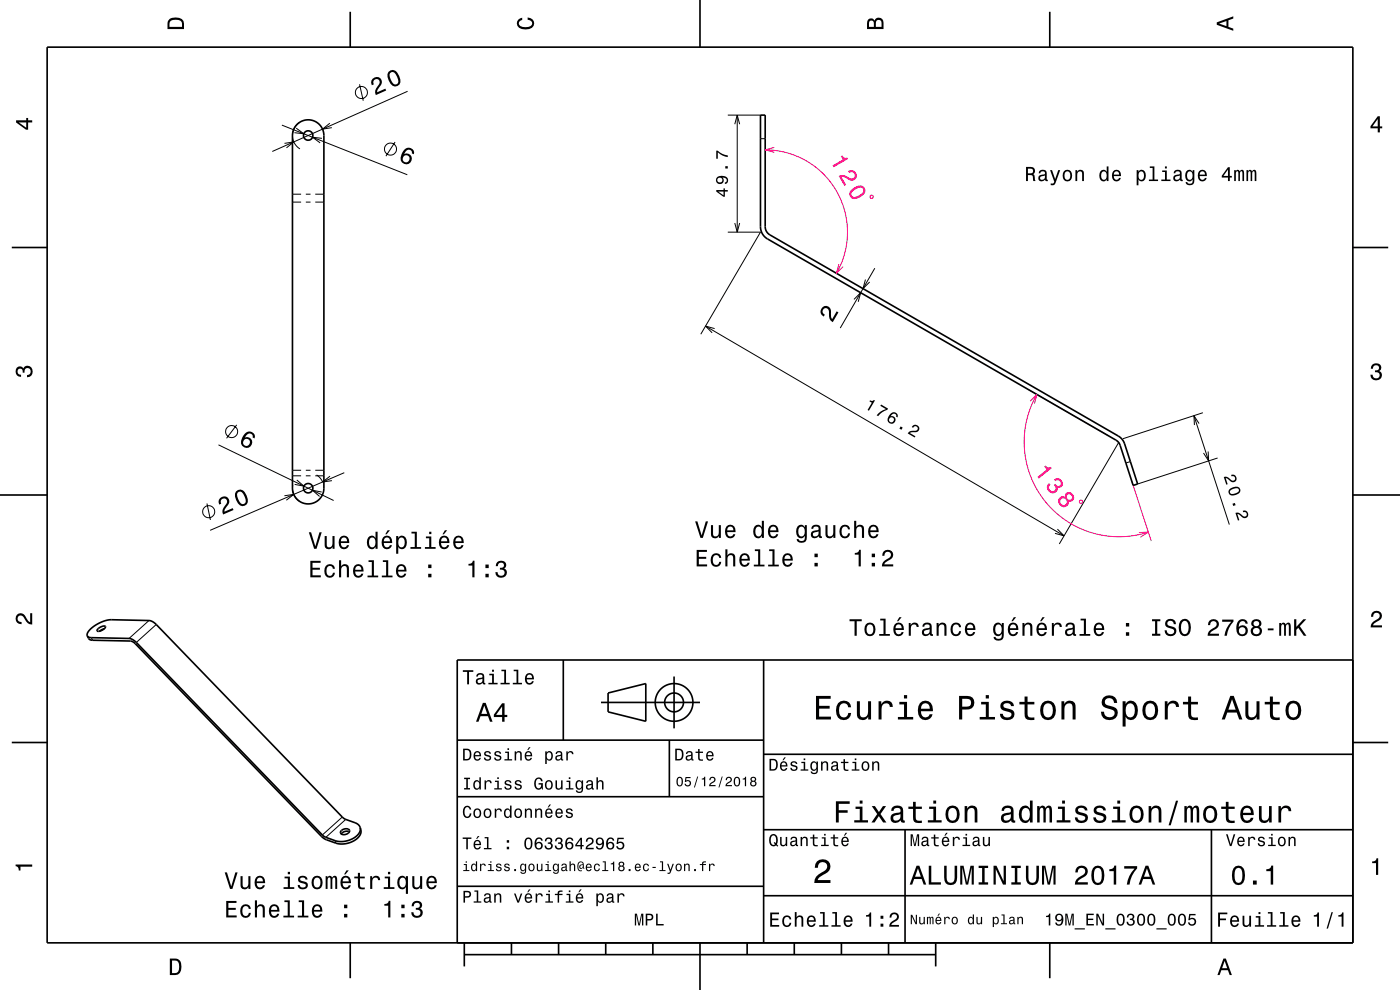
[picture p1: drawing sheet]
<svg xmlns="http://www.w3.org/2000/svg" width="297mm" height="210mm" viewBox="0 0 297 210" stroke-linecap="round" stroke-linejoin="round" font-family="sans-serif">
<path d="M218.2 82.7l16.8 9.7M240.1 102l4.1 12.8" fill="none" stroke="#ff0080" stroke-width=".21"/>
<g fill="none" stroke="#000" stroke-width=".21">
<path d="M63.5 26a3.3 3.3 0 0 0 .1 5.6M154.4 24.4h7M161.3 29.4h1M62 41.2h1.9M62 42.9h1.9M64.9 41.2h1M64.9 42.9h1M66.9 41.2h1.8M66.9 42.9h1.8M154.4 49.2h7M161.3 49.2l-12.6 21.7M183.6 59.3l-.5 1.9 1.4-1.4"/>
<path d="M185.6 56.9l-7.3 12.7M181.2 63.5l1.4-1.4-.5 1.9M62 99.8h1.9M64.9 99.8h1M66.9 99.8h1.8M237.4 93.7l-12.7 21.7M239.8 97.9l-1 .3M255.2 87.5l-17 5.6M258.3 97.2l-17 5.5M62 100.9h1.9M62.1 102.9a3.3 3.3 0 0 0 1.4 3.4M64.9 100.9h1"/>
<path d="M66.9 100.9h1.8M67.2 100.7l.7 .7 .5 .8M19.4 135.3l.3 .5M31.6 131.6l-4.2 3.8M33.1 132.5l-4.2 3.8M71.1 178.3l.1 .5M72.6 173.3l-4.2 3.8M73.3 173.8l-4.2 3.8"/>
</g>
<g fill="none" stroke="#000" stroke-width=".35">
<path d="M10 10h277v190h-277zM74.3 2.5v7.5M148.5 0v10M222.7 2.5v7.5M63.1 26.3a3.3 3.3 0 0 1 3.6-.6 3.3 3.3 0 0 1 2 3v74.9a3.3 3.3 0 0 1-3.3 3.3 3.3 3.3 0 0 1-3.4-3.3v-74.9l.4-1.4zM161.3 24.4h1v23.7a2 2 0 0 0 1 1.7l74.1 42.8a3 3 0 0 1 1.2 1.6l2.7 8.5-.9 .3-2.8-8.5-.7-1-74.2-42.9a3 3 0 0 1-1.4-2.5zM2.5 52.5h7.5M287 52.5h7.5M0 105h10M287 105h10M18.5 134.9a2.56 2.56 0 0 1 1.7-2.3 6.8 6.8 0 0 1 3.4-1.1l8.1 .1 1.1 .5 39.8 41.2 .6 .4 2.5 1 .5 .4 .2 .5M18.5 134.9l.4 .6 .5 .3 8.3 .2 .8 .4 39.7 41 .9 .7 2.1 .7a4.5 4.5 0 0 0 5.3-2.1l-.1-1.1"/>
<path d="M18.5 134.9l.3 .3 .6 .1 8 .1 1.2 .5 39.8 41.2 .6 .4 2.1 .8a4.5 4.5 0 0 0 5.3-2.1v-.6M20.8 133.3a1.33 1.33 0 0 1 1.6-.4 1.55 1.55 0 0 1-1.8 .9zM21.1 133.9h.1M22.1 133.4l-1 .5M119.5 140v17M162 140v60M287 140h-190v60M2.5 157.5h7.5M97 157h65M127.5 149h21M129 147l8-2v8l-8-2zM142 157v12"/>
<path d="M143 143.5v11M287 157.5h7.5M72.4 176.2a1.12 1.12 0 0 1 1.8 0 1.13 1.13 0 0 1-2 .4zM74.1 176.4a1.37 1.37 0 0 0-1.7 .5M97 169h65M162 176h125M162 160h125M192 176v24M257 176v24M97 188h65M162 190h125M74.3 200v7.5"/>
<path d="M98.5 202.5h100M98.5 200v5M108.5 200v2.5M118.5 200v2.5M128.5 200v2.5M138.5 200v2.5M148.5 200v10M158.5 200v2.5M168.5 200v2.5M178.5 200v2.5M188.5 200v2.5M198.5 200v5"/>
<path d="M222.7 200v7.5"/>
<circle cx="65.4" cy="28.7" r="1"/>
<circle cx="65.4" cy="103.6" r="1"/>
<circle cx="143" cy="149" r="2"/>
<circle cx="143" cy="149" r="4"/>
</g>
<g fill="#000">
<path d="M36 4a2.18 2.18 0 0 0-.5 2.2h3.5v-1.2a1.43 1.43 0 0 0-1.7-1.3zM36.3 4.4a2.15 2.15 0 0 1 2.2 .3l.1 1h-2.6v-1z" fill-rule="evenodd"/>
<path d="M109.9 4.2l.9-.4v.4a.7 .7 0 0 0-.7 .5 .7 .7 0 0 0 .3 .8 1.7 1.7 0 0 0 2.5-.5 .9 .9 0 0 0-1-.8v-.5a1.24 1.24 0 0 1 1.4 1.1 1.24 1.24 0 0 1-1 1.4 2.22 2.22 0 0 1-2.5-.7l-.2-.5z" fill-rule="evenodd"/>
<path d="M184.2 4.2l-.3 .7v1.3h3.5v-1.3a.98 .98 0 0 0-.7-1.1 .98 .98 0 0 0-1.2 .6 .84 .84 0 0 0-1.3-.2zM184.5 4.5a.54 .54 0 0 1 .6-.1 .54 .54 0 0 1 .3 .6v.7h-1zM185.9 4.4a.62 .62 0 0 1 .8-.1 .62 .62 0 0 1 .3 .6v.8h-1.2z" fill-rule="evenodd"/>
<path d="M258.1 4.7v.6l3.5 1.2v-.4l-1-.4v-1.4l1-.4v-.4zM258.6 5l1.6-.5v1z" fill-rule="evenodd"/>
<path d="M3.4 25.5v.5l2.1 1.5h.5v-1.5h.8v-.5h-.8v-.5h-.4v.5zM4 26h1.6v1.1z" fill-rule="evenodd"/>
<path d="M292.3 24.7l-1.6 2.1v.4h1.6v.9h.4v-.9h.5v-.4h-.5v-2.1zM292.3 25.2v1.6h-1.1z" fill-rule="evenodd"/>
<path d="M174.5 65.1a1.18 1.18 0 0 1 1.4 .1 1.18 1.18 0 0 1 .4 1.4v.6l.2 .5 1-1.7 .4 .3-1.2 2a1.8 1.8 0 0 1-.8-2 .71 .71 0 0 0-.5-.9 .71 .71 0 0 0-.9 .5 .71 .71 0 0 0 .5 .8l-.2 .4a1.16 1.16 0 0 1-.3-2z" fill-rule="evenodd"/>
<path d="M291.1 77.4a1.08 1.08 0 0 1 1.4-.2 1.08 1.08 0 0 1 .4 1.2l-.3 .3a1.06 1.06 0 0 1 .5 1.3 1.06 1.06 0 0 1-1.2 .7 1.1 1.1 0 0 1-1.2-1.2h.5a.71 .71 0 0 0 1 .8 .71 .71 0 0 0 .1-1.3h-.6v-.4a.61 .61 0 0 0 .8-.3 .61 .61 0 0 0-.2-.8 .61 .61 0 0 0-.9 .2l-.1 .5h-.5z" fill-rule="evenodd"/>
<path d="M3.6 78a.86 .86 0 0 1 1.4 .2 1.06 1.06 0 0 1 1.2-.6 1.06 1.06 0 0 1 .7 1.2 1.1 1.1 0 0 1-1.2 1.2v-.4a.71 .71 0 0 0 .8-1 .71 .71 0 0 0-1.3-.1v.6h-.4a.61 .61 0 0 0-.3-.8 .61 .61 0 0 0-.8 .2 .61 .61 0 0 0 .2 .8l.6 .2v.4a1.15 1.15 0 0 1-1.2-.6 1.15 1.15 0 0 1 .3-1.3z" fill-rule="evenodd"/>
<path d="M3.6 130.4a1.22 1.22 0 0 1 2 .7l.4 .6 .4 .3v-1.9h.4v2.4a1.8 1.8 0 0 1-1.7-1.4 .71 .71 0 0 0-.9-.5 .71 .71 0 0 0-.5 .8 .71 .71 0 0 0 .9 .5v.5a1.18 1.18 0 0 1-1.2-.7 1.18 1.18 0 0 1 .2-1.3z" fill-rule="evenodd"/>
<path d="M180.2 131.4v.4h1.1v3.1h.5v-3.1h1v-.4zM183.7 132.4a1.53 1.53 0 0 0 .9 2.6 1.48 1.48 0 0 0 1.1-1.5 1.48 1.48 0 0 0-1.1-1.4l-.5 .1zM184 132.7a.67 .67 0 0 1 .7-.2 .67 .67 0 0 1 .5 .5 1.11 1.11 0 0 1-.6 1.6 1.17 1.17 0 0 1-.6-1.9zM186.7 131.2v.4h.7v2.9h-.9v.4h2.3v-.4h-.9v-3.3zM190.8 130.9l-.5 .9h.3l.7-.9zM189.8 132.4a1.54 1.54 0 0 0 .8 2.6 1.07 1.07 0 0 0 1.1-.9h-.4l-.3 .3-.3 .2a.76 .76 0 0 1-.7-1h1.7a1.16 1.16 0 0 0-.4-1.3 1.16 1.16 0 0 0-1.5 .1zM190.2 132.7a.66 .66 0 0 1 .8-.2 .66 .66 0 0 1 .3 .8h-1.3zM192.8 132.2v2.7h.4v-1.6a.66 .66 0 0 1 .4-.8 .66 .66 0 0 1 .8 .3l.1 .2h.4a.89 .89 0 0 0-.7-.9 .89 .89 0 0 0-1 .5v-.4zM195.9 132.3l-.2 .6h.4a.55 .55 0 0 1 .7-.5 .55 .55 0 0 1 .3 .8h-.2a1 1 0 0 0-1 .2 1 1 0 0 0-.3 1.1 .93 .93 0 0 0 1.7 0l.1 .3 .5 .1v-.4h-.2v-1.6a1.02 1.02 0 0 0-1.8-.6zM196.1 133.8l1.1-.3a.77 .77 0 0 1-.2 .9 .77 .77 0 0 1-.9 0zM198.7 132.2v2.7h.4v-1.6a.63 .63 0 0 1 .6-.9 .63 .63 0 0 1 .6 .8v1.7h.5v-1.8a.89 .89 0 0 0-.6-1 .89 .89 0 0 0-1.1 .5v-.4zM202 132.4a1.53 1.53 0 0 0 .8 2.6 1.06 1.06 0 0 0 1.1-1.1h-.4a.67 .67 0 0 1-.7 .7 .67 .67 0 0 1-.7-.6 1.11 1.11 0 0 1 .7-1.6 .59 .59 0 0 1 .7 .6h.4a1.09 1.09 0 0 0-.8-.9 1.09 1.09 0 0 0-1.1 .3zM205 132.4a1.54 1.54 0 0 0 .8 2.6 1.07 1.07 0 0 0 1.1-.9h-.5l-.2 .3-.4 .2a.76 .76 0 0 1-.6-1h1.7a1.16 1.16 0 0 0-.5-1.3 1.16 1.16 0 0 0-1.4 .1zM205.3 132.7a.66 .66 0 0 1 .8-.2 .66 .66 0 0 1 .4 .8h-1.3zM211 132.4a1.57 1.57 0 0 0 .7 2.6l.5-.2 .3-.4a.73 .73 0 0 1-.3 1.1 .73 .73 0 0 1-1-.4h-.4a1.1 1.1 0 0 0 1.2 .8 1.1 1.1 0 0 0 .9-1.2v-2.5h-.4v.4l-.3-.4a.9 .9 0 0 0-1.2 .2zM211.3 132.7a.64 .64 0 0 1 .7-.2 .64 .64 0 0 1 .5 .6 1.11 1.11 0 0 1-.7 1.5 1.2 1.2 0 0 1-.5-1.9zM215.1 130.9l-.5 .9h.3l.7-.9zM214.1 132.4a1.55 1.55 0 0 0 .8 2.6 1.07 1.07 0 0 0 1.1-.9h-.4l-.3 .3-.3 .2a.76 .76 0 0 1-.7-1h1.7a1.17 1.17 0 0 0-.5-1.3 1.17 1.17 0 0 0-1.4 .1zM214.5 132.7a.66 .66 0 0 1 .7-.2 .66 .66 0 0 1 .4 .8h-1.3zM216.9 132.2v2.7h.4v-1.6a.63 .63 0 0 1 .6-.9 .63 .63 0 0 1 .7 .8v1.7h.4v-1.8a.89 .89 0 0 0-.6-1 .89 .89 0 0 0-1.1 .5v-.4zM221.1 130.9l-.5 .9h.3l.7-.9zM220.2 132.4a1.54 1.54 0 0 0 .8 2.6 1.06 1.06 0 0 0 1.1-.9h-.5l-.2 .3-.4 .2a.76 .76 0 0 1-.7-1h1.8a1.16 1.16 0 0 0-.5-1.3 1.16 1.16 0 0 0-1.4 .1zM220.5 132.7a.66 .66 0 0 1 .8-.2 .66 .66 0 0 1 .3 .8h-1.3zM223.1 132.2v2.7h.5v-1.6a.66 .66 0 0 1 .3-.8 .66 .66 0 0 1 .9 .3v.2h.5a.89 .89 0 0 0-.7-.9 .89 .89 0 0 0-1.1 .5v-.4zM226.3 132.3l-.3 .6h.4a.55 .55 0 0 1 .7-.5 .55 .55 0 0 1 .4 .8h-.2a1 1 0 0 0-1.1 .2 1 1 0 0 0-.2 1.1 .93 .93 0 0 0 1.6 0l.1 .3 .6 .1v-.4h-.3v-1.6a1.02 1.02 0 0 0-1.7-.6zM226.5 133.8l1.1-.3a.77 .77 0 0 1-.2 .9 .77 .77 0 0 1-.9 0zM229.2 131.2v.4h.7v2.9h-.9v.4h2.3v-.4h-.9v-3.3zM232.3 132.4a1.54 1.54 0 0 0 .8 2.6 1.07 1.07 0 0 0 1.1-.9h-.4l-.3 .3-.3 .2a.76 .76 0 0 1-.7-1h1.8a1.17 1.17 0 0 0-.5-1.3 1.17 1.17 0 0 0-1.5 .1zM232.7 132.7a.66 .66 0 0 1 .8-.2 .66 .66 0 0 1 .3 .8h-1.3zM238.9 134.1v.8h.7v-.8zM238.9 132.2v.7h.7v-.7zM244.4 131.4v.4h.6v2.6h-.6v.5h1.8v-.5h-.7v-2.6h.7v-.4zM247.5 131.6a.96 .96 0 0 0-.3 1 .96 .96 0 0 0 .9 .6 .77 .77 0 0 1 .9 1 .84 .84 0 0 1-.9 .3 .84 .84 0 0 1-.6-.8h-.4a1.21 1.21 0 0 0 1.4 1.3 1.21 1.21 0 0 0 .8-1.8l-.8-.3a.71 .71 0 0 1-.9-.7 .7 .7 0 0 1 .8-.5 .7 .7 0 0 1 .6 .7h.5a1.16 1.16 0 0 0-.7-1.1 1.16 1.16 0 0 0-1.3 .3zM250.4 131.7a2.52 2.52 0 0 0 .4 3.1 1.21 1.21 0 0 0 1.7-.9 1.93 1.93 0 0 0-.9-2.6l-.8 .1zM251 131.8l.3-.1a1.7 1.7 0 0 1 .4 2.7l-.4 .1a1.68 1.68 0 0 1-.3-2.7zM256.6 131.7l-.3 .9h.4a.71 .71 0 0 1 .5-.8 .71 .71 0 0 1 .9 .5 .71 .71 0 0 1-.5 .8 1.79 1.79 0 0 0-1.4 1.8h2.4v-.5h-1.9a2.23 2.23 0 0 1 1.5-1.1 1.13 1.13 0 0 0 .1-1.7 1.13 1.13 0 0 0-1.7 .1zM259.3 131.4v.5h1.9a5.1 5.1 0 0 0-1.4 3h.5a5.2 5.2 0 0 1 1.4-3v-.5zM262.8 131.6a2.39 2.39 0 0 0 .2 3.3 1.16 1.16 0 0 0 1.5-.4 1.16 1.16 0 0 0-.2-1.5 1.16 1.16 0 0 0-1.5 0 1.02 1.02 0 0 1 .8-1.3 .58 .58 0 0 1 .6 .6h.5a1.11 1.11 0 0 0-.7-.9 1.11 1.11 0 0 0-1.2 .2zM262.7 133.8a.75 .75 0 0 1 1.5 0 .75 .75 0 0 1-1.5 0zM265.7 131.6a.83 .83 0 0 0 .2 1.4 1.11 1.11 0 0 0-.4 1.5 1.11 1.11 0 0 0 1.5 .4 1.03 1.03 0 0 0 .7-.9 1.03 1.03 0 0 0-.5-1 .89 .89 0 0 0 .4-1.1 .89 .89 0 0 0-1.1-.6zM265.8 133.9a.71 .71 0 0 1 1.4 0 .71 .71 0 0 1-1.4 0zM265.9 132.3a.6 .6 0 0 1 1.2 0 .6 .6 0 0 1-1.2 0zM269 133.3v.4h1.2v-.4zM271.4 132.2v2.7h.4v-1.9l.2-.5h.3l.1 .2v2.2h.4v-2.1l.4-.4 .2 .2v.4v1.9h.4v-1.9a.69 .69 0 0 0-.5-.9l-.5 .3-.2-.2-.3-.1-.5 .3v-.2zM274.5 131.4v3.5h.5v-1.3l.4-.4 1.2 1.7h.6l-1.5-2.1 1.4-1.4h-.6l-1.5 1.6v-1.6z" fill-rule="evenodd"/>
<path d="M291.2 129.9a1.18 1.18 0 0 1 1.9 .3 1.18 1.18 0 0 1-1 1.7l-.5 .3-.3 .5h1.9v.4h-2.4a1.8 1.8 0 0 1 1.4-1.8 .71 .71 0 0 0 .5-.8 .71 .71 0 0 0-.9-.5 .71 .71 0 0 0-.5 .8h-.4z" fill-rule="evenodd"/>
<path d="M98.2 158.8v2.5h.9a1.37 1.37 0 0 0 .7-2.2 1.56 1.56 0 0 0-1.6-.3zM98.6 159.1a.98 .98 0 0 1 1.1 .7 .98 .98 0 0 1-.6 1.2h-.5zM100.7 159.6a1.04 1.04 0 0 0-.2 1.2 1.04 1.04 0 0 0 1 .5l.5-.5h-.3l-.4 .3a.54 .54 0 0 1-.5-.7h1.3a.83 .83 0 0 0-.4-.9 .83 .83 0 0 0-1 .1zM100.9 159.7l.2-.1a.47 .47 0 0 1 .5 .1 .47 .47 0 0 1 .1 .5h-.9zM102.9 159.5l-.2 .1a.69 .69 0 0 0 .9 .9l.2 .1a.43 .43 0 0 1-.4 .5 .43 .43 0 0 1-.4-.4h-.3a.74 .74 0 0 0 .9 .7 .74 .74 0 0 0 .5-1l-1-.4a.38 .38 0 0 1 .3-.5 .38 .38 0 0 1 .4 .4h.3a.78 .78 0 0 0-1.2-.4zM105.1 159.5l-.2 .1a.69 .69 0 0 0 .9 .9l.2 .1a.43 .43 0 0 1-.4 .5 .43 .43 0 0 1-.5-.4h-.3a.74 .74 0 0 0 .9 .7 .74 .74 0 0 0 .5-1l-.9-.4a.38 .38 0 0 1 .3-.5 .38 .38 0 0 1 .4 .4h.3a.77 .77 0 0 0-1.2-.4zM107.2 159.4v.3h.5v1.3h-.7v.3h1.6v-.3h-.6v-1.6zM107.7 158.7v.4h.3v-.4zM109.2 159.4v1.9h.3v-1.1a.45 .45 0 0 1 .4-.6 .45 .45 0 0 1 .5 .5v1.2h.3v-1.3a.63 .63 0 0 0-.5-.7 .63 .63 0 0 0-.7 .4v-.3zM112.2 158.5l-.4 .6h.3l.5-.6zM111.5 159.6a1.04 1.04 0 0 0-.2 1.2 1.04 1.04 0 0 0 1.1 .5l.5-.5h-.3l-.5 .3a.54 .54 0 0 1-.5-.7h1.3a.83 .83 0 0 0-.4-.9 .83 .83 0 0 0-1 .1zM111.8 159.7l.1-.1a.48 .48 0 0 1 .5 .1 .48 .48 0 0 1 .2 .5h-1zM115.7 159.4v2.7h.3v-1.1a.66 .66 0 0 0 .7 .4 .66 .66 0 0 0 .5-.6 .91 .91 0 0 0 0-1.1 .91 .91 0 0 0-1-.3l-.2 .3v-.3zM116.1 159.8a.45 .45 0 0 1 .5-.2 .45 .45 0 0 1 .3 .4 .65 .65 0 0 1 .1 .8 .65 .65 0 0 1-.7 .2 .98 .98 0 0 1-.2-1.2zM118.1 159.5l-.2 .4h.3a.39 .39 0 0 1 .4-.3 .39 .39 0 0 1 .3 .5h-.1a.65 .65 0 0 0-1 .4 .65 .65 0 0 0 .6 .9l.6-.3 .1 .2h.4v-.2l-.2-.1v-1.1a.72 .72 0 0 0-.5-.6 .72 .72 0 0 0-.7 .2zM118.2 160.6l.8-.3a.55 .55 0 0 1-.2 .7 .55 .55 0 0 1-.6 0zM120.1 159.4v1.9h.4v-1.1a.47 .47 0 0 1 .2-.6 .47 .47 0 0 1 .6 .2v.2h.4a.64 .64 0 0 0-.5-.7 .64 .64 0 0 0-.8 .4v-.3z" fill-rule="evenodd"/>
<path d="M98.2 142.2v.3h.9v2.7h.4v-2.7h.9v-.3zM101.3 143l-.3 .5h.4a.47 .47 0 0 1 .5-.4 .47 .47 0 0 1 .4 .6l-.2 .1a.84 .84 0 0 0-1 .2 .84 .84 0 0 0 0 1.1 .9 .9 0 0 0 1.3-.2l.1 .2 .5 .1v-.3l-.3-.1v-1.3a.87 .87 0 0 0-1.4-.5zM101.4 144.3l.9-.3a.66 .66 0 0 1-.1 .7 .66 .66 0 0 1-.8 .1zM103.8 142.9v.3h.6v1.6h-.8v.4h2v-.4h-.8v-1.9zM104.4 142.1v.4h.4v-.4zM106.4 142.1v.3h.6v2.4h-.8v.4h1.9v-.4h-.7v-2.7zM109 142.1v.3h.6v2.4h-.8v.4h1.9v-.4h-.7v-2.7zM111.6 143.1a1.32 1.32 0 0 0 .7 2.1 .9 .9 0 0 0 .9-.7h-.3l-.2 .3-.4 .1a.65 .65 0 0 1-.6-.8h1.6a1 1 0 0 0-.4-1.2 1 1 0 0 0-1.3 .2zM111.9 143.3a.57 .57 0 0 1 .7-.1 .57 .57 0 0 1 .3 .6h-1.2z" fill-rule="evenodd"/>
<path d="M102.4 149.1l-1.4 4h.5l.4-1.2h1.6l.4 1.2h.6l-1.5-4zM102.7 149.7l.7 1.7h-1.3zM106.5 149.2l-1.7 2.4v.5h1.7v1h.5v-1h.6v-.5h-.6v-2.4zM106.5 149.9v1.7h-1.3z" fill-rule="evenodd"/>
<path d="M143.2 158.8v2.5h.9a1.37 1.37 0 0 0 .7-2.2 1.56 1.56 0 0 0-1.6-.3zM143.6 159.1a.98 .98 0 0 1 1.1 .7 .98 .98 0 0 1-.6 1.2h-.5zM145.7 159.5l-.2 .4h.3a.39 .39 0 0 1 .5-.3 .39 .39 0 0 1 .3 .5h-.2a.65 .65 0 0 0-.9 .4 .65 .65 0 0 0 .5 .9l.7-.3v.2h.4v-.2l-.1-.1-.1-1.1a.73 .73 0 0 0-.4-.6 .73 .73 0 0 0-.8 .2zM145.8 160.6l.8-.3a.55 .55 0 0 1-.1 .7 .55 .55 0 0 1-.7 0zM148.1 158.9v.5h-.5v.3h.5v1.3a.75 .75 0 0 0 1 .4v-.3a.48 .48 0 0 1-.7-.3v-1.1h.7v-.3h-.7v-.5zM150 159.6a1.04 1.04 0 0 0-.2 1.2 1.04 1.04 0 0 0 1.1 .5l.5-.5h-.4l-.4 .3a.54 .54 0 0 1-.5-.7h1.3a.83 .83 0 0 0-.4-.9 .83 .83 0 0 0-1 .1zM150.3 159.7l.1-.1a.48 .48 0 0 1 .5 .1 .48 .48 0 0 1 .2 .5h-1z" fill-rule="evenodd"/>
<path d="M173.1 147.6v5h3.2v-.6h-2.5v-1.7h2.2v-.6h-2.2v-1.5h2.4v-.6zM177.8 149.2a2.59 2.59 0 0 0 .5 3.4 1.58 1.58 0 0 0 2.3-1.4h-.6a.95 .95 0 0 1-.9 1 .95 .95 0 0 1-1-.9 1.59 1.59 0 0 1 .9-2.1 .85 .85 0 0 1 .9 .8h.7a1.56 1.56 0 0 0-1.1-1.3 1.56 1.56 0 0 0-1.7 .5zM181.8 148.8v2.5a1.27 1.27 0 0 0 .9 1.4 1.27 1.27 0 0 0 1.5-.7v.6h.6v-3.8h-.6v2.2a.92 .92 0 0 1-.6 1.1 .92 .92 0 0 1-1.2-.4v-2.9zM186.4 148.8v3.8h.6v-2.2a.95 .95 0 0 1 .5-1.1 .95 .95 0 0 1 1.2 .3l.1 .4h.6a1.28 1.28 0 0 0-1-1.4 1.28 1.28 0 0 0-1.4 .8v-.6zM190.8 148.9v.5h1v2.7h-1.3v.5h3.2v-.5h-1.3v-3.2zM191.8 147.4v.8h.6v-.8zM195.1 149.2a2.62 2.62 0 0 0 .5 3.4 1.57 1.57 0 0 0 2.2-1.1h-.6l-.3 .5-.5 .2a1.08 1.08 0 0 1-1-1.3h2.5a1.66 1.66 0 0 0-.7-2 1.66 1.66 0 0 0-2.1 .3zM195.6 149.5a.94 .94 0 0 1 1.2-.2 .94 .94 0 0 1 .5 1h-1.9zM203.5 147.6v5h.6v-2.1h.8a1.47 1.47 0 0 0 1.8-1.2 1.47 1.47 0 0 0-1.5-1.7zM204.1 148.2a1.6 1.6 0 0 1 1.8 .5 .86 .86 0 0 1 0 .9 .86 .86 0 0 1-.9 .3h-.9zM208.1 148.9v.5h1v2.7h-1.3v.5h3.3v-.5h-1.3v-3.2zM209.1 147.4v.8h.7v-.8zM212.6 148.9a1.08 1.08 0 0 0-.3 1.2 1.08 1.08 0 0 0 1 .7l1.1 .4a.57 .57 0 0 1 .2 .6 .57 .57 0 0 1-.5 .4 .96 .96 0 0 1-1.4-.8h-.6a1.6 1.6 0 0 0 1.3 1.4 1.6 1.6 0 0 0 1.7-.8 1.13 1.13 0 0 0-1-1.6l-1.1-.3-.2-.4a.87 .87 0 0 1 .9-.5 .87 .87 0 0 1 .8 .6h.6a1.41 1.41 0 0 0-2.1-1.1zM217.4 147.8v1.1h-1.1v.5h1.1v2.6l.2 .4 .4 .3h1.4v-.5a.97 .97 0 0 1-1.4-.5v-2.3h1.4v-.5h-1.4v-1.1zM221.1 149.2a2.56 2.56 0 0 0 .5 3.4 1.72 1.72 0 0 0 1.8-.2 1.72 1.72 0 0 0 .6-1.7 1.7 1.7 0 0 0-.9-1.9 1.7 1.7 0 0 0-2 .4zM221.6 149.6a.96 .96 0 0 1 1-.4 .96 .96 0 0 1 .7 .8 1.59 1.59 0 0 1-1 2.2 1.19 1.19 0 0 1-1-1.5zM225.2 148.8v3.8h.6v-2.2a.97 .97 0 0 1 .5-1.1 .97 .97 0 0 1 1.1 .2l.1 .7v2.4h.7v-2.5a1.27 1.27 0 0 0-.9-1.4 1.27 1.27 0 0 0-1.5 .6v-.5zM234.1 147.9a1.38 1.38 0 0 0-.3 1.5 1.38 1.38 0 0 0 1.3 .9 1.25 1.25 0 0 1 1.4 .9 1.15 1.15 0 0 1-1.3 .9 1.15 1.15 0 0 1-1-1.1h-.7a1.8 1.8 0 0 0 1.7 1.8 1.8 1.8 0 0 0 1.9-1.6 1.46 1.46 0 0 0-1.5-1.4l-.6-.2a.83 .83 0 0 1-.5-1.1 .83 .83 0 0 1 1.2-.3l.5 .5 .1 .4h.7a1.67 1.67 0 0 0-1-1.6 1.67 1.67 0 0 0-1.9 .4zM238.2 148.8v5.3h.6v-2.1a1.32 1.32 0 0 0 1.4 .7 1.32 1.32 0 0 0 1.1-1.1 2.43 2.43 0 0 0-.8-2.8 1.21 1.21 0 0 0-1.7 .5v-.5zM239.1 149.6a.9 .9 0 0 1 .9-.4 .9 .9 0 0 1 .7 .8 1.61 1.61 0 0 1-.9 2.2 1.18 1.18 0 0 1-1-1.5zM242.8 149.2a2.56 2.56 0 0 0 .5 3.4 1.72 1.72 0 0 0 1.8-.2 1.72 1.72 0 0 0 .6-1.7 1.7 1.7 0 0 0-.9-1.9 1.7 1.7 0 0 0-2 .4zM243.3 149.6a.96 .96 0 0 1 1-.4 .96 .96 0 0 1 .7 .8 1.59 1.59 0 0 1-1 2.2 1.19 1.19 0 0 1-1-1.5zM247.1 148.8v3.8h.6v-2.2a.95 .95 0 0 1 .5-1.1 .95 .95 0 0 1 1.2 .3l.1 .4h.6a1.28 1.28 0 0 0-1-1.4 1.28 1.28 0 0 0-1.4 .8v-.6zM252 147.8v1.1h-1v.5h1l.1 2.6 .2 .4 .4 .3h1.4v-.5a.97 .97 0 0 1-1.4-.5v-2.3h1.4v-.5h-1.4v-1.1zM261 147.6l-1.8 5h.6l.6-1.4h2l.5 1.4h.7l-1.9-5zM261.4 148.3l.7 2.2h-1.5zM264.2 148.8v2.5a1.27 1.27 0 0 0 .9 1.4 1.27 1.27 0 0 0 1.5-.7v.6h.6v-3.8h-.6v2.2a.92 .92 0 0 1-.6 1.1 .92 .92 0 0 1-1.1-.4l-.1-2.9zM269.4 147.8v1.1h-1.1v.5h1.1v2.6l.2 .4 .4 .3 .7 .1 .8-.1v-.5a.97 .97 0 0 1-1.4-.5l-.1-2.3h1.5v-.5h-1.5v-1.1zM273.1 149.2a2.56 2.56 0 0 0 .6 3.4 1.72 1.72 0 0 0 1.8-.2 1.72 1.72 0 0 0 .6-1.7 1.7 1.7 0 0 0-.9-1.9 1.7 1.7 0 0 0-2.1 .4zM273.6 149.6a.96 .96 0 0 1 1-.4 .96 .96 0 0 1 .7 .8 1.59 1.59 0 0 1-.9 2.2 1.19 1.19 0 0 1-1.1-1.5z" fill-rule="evenodd"/>
<path d="M98.5 165v.3h.4v1.9h-.4v.3h1.2v-.3h-.4v-1.9h.4v-.3zM100.6 165.7a1.06 1.06 0 0 0-.2 1.1 1.06 1.06 0 0 0 .9 .7l.4-.3v.3h.3v-2.6h-.3v.9a.63 .63 0 0 0-1.1-.1zM100.8 165.9a.44 .44 0 0 1 .5-.1 .44 .44 0 0 1 .4 .4 .65 .65 0 0 1 0 .7 .65 .65 0 0 1-.7 .3l-.3-.4zM102.8 165.5v2h.3v-1.1a.47 .47 0 0 1 .3-.6 .47 .47 0 0 1 .6 .2v.1h.3a.64 .64 0 0 0-.5-.6 .64 .64 0 0 0-.7 .4v-.4zM105 165.6v.3h.5v1.3h-.7v.3h1.7v-.3h-.7v-1.6zM105.5 164.9v.3h.3v-.3zM107.2 165.6l-.1 .2a.68 .68 0 0 0 .8 .9l.2 .1a.43 .43 0 0 1-.3 .5 .43 .43 0 0 1-.5-.4h-.3a.74 .74 0 0 0 .9 .7 .74 .74 0 0 0 .5-1.1l-1-.3a.38 .38 0 0 1 .3-.5 .38 .38 0 0 1 .5 .4l.3-.1a.77 .77 0 0 0-1.3-.4zM109.4 165.6l-.2 .2a.69 .69 0 0 0 .9 .9l.2 .1a.43 .43 0 0 1-.3 .5 .43 .43 0 0 1-.5-.4h-.3a.74 .74 0 0 0 .9 .7 .74 .74 0 0 0 .5-1.1l-1-.3a.38 .38 0 0 1 .3-.5 .38 .38 0 0 1 .4 .4l.4-.1a.78 .78 0 0 0-1.3-.4zM113.6 165.3a1.44 1.44 0 0 0 .6 2.2l.4-.1 .3-.3 .1 .4h.2v-1.4h-.9v.3h.5a.61 .61 0 0 1-.8 .8 1.45 1.45 0 0 1 0-1.9 .51 .51 0 0 1 .8 .4h.3a.85 .85 0 0 0-.6-.8 .85 .85 0 0 0-.9 .4zM115.8 165.7a1.04 1.04 0 0 0-.1 1.3 1.04 1.04 0 0 0 1.1 .5 1.04 1.04 0 0 0 .5-1.3 1.04 1.04 0 0 0-1.2-.7zM116 165.9a.48 .48 0 0 1 .6-.1 .48 .48 0 0 1 .3 .4 .66 .66 0 0 1 0 .7 .66 .66 0 0 1-.7 .3 .98 .98 0 0 1-.2-1.3zM117.8 165.5v1.3a.63 .63 0 0 0 .5 .7 .63 .63 0 0 0 .7-.3v.3h.3v-2h-.3v1.2a.46 .46 0 0 1-.2 .5 .46 .46 0 0 1-.6-.2v-1.5zM120.2 165.6v.3h.5v1.3h-.7v.3h1.6v-.3h-.6v-1.6zM120.7 164.9v.3h.3v-.3zM122.3 165.7a1.06 1.06 0 0 0-.2 1.2 1.06 1.06 0 0 0 .9 .6l.4-.3a.52 .52 0 0 1-.2 .7 .52 .52 0 0 1-.7-.3h-.3a.78 .78 0 0 0 .9 .6 .78 .78 0 0 0 .6-.8v-1.9h-.3v.3l-.3-.2a.64 .64 0 0 0-.8 .1zM122.5 165.9a.45 .45 0 0 1 .5-.1 .45 .45 0 0 1 .4 .4 .65 .65 0 0 1 0 .7 .65 .65 0 0 1-.7 .3l-.3-.4zM124.6 165.6l-.2 .5h.3a.39 .39 0 0 1 .4-.4 .39 .39 0 0 1 .3 .6h-.1a.65 .65 0 0 0-1 .4 .65 .65 0 0 0 .6 .8l.6-.3 .1 .2 .4 .1v-.3h-.2v-1.1a.73 .73 0 0 0-.5-.6 .73 .73 0 0 0-.7 .1zM124.7 166.7l.8-.2a.55 .55 0 0 1-.2 .6 .55 .55 0 0 1-.6 .1zM126.5 164.9v2.6h.3v-1.1a.45 .45 0 0 1 .4-.7 .45 .45 0 0 1 .5 .6v1.2h.3v-1.3a.63 .63 0 0 0-.4-.7 .63 .63 0 0 0-.8 .3v-.9z" fill-rule="evenodd"/>
<path d="M98.4 171.2a1.45 1.45 0 0 0 .7 2.3 .94 .94 0 0 0 .9-1h-.3a.59 .59 0 0 1-.8 .7 1.31 1.31 0 0 1 .2-2l.3 .1 .2 .4h.4a.85 .85 0 0 0-.6-.8 .85 .85 0 0 0-1 .3zM100.6 171.7a1.04 1.04 0 0 0-.1 1.3 1.04 1.04 0 0 0 1.1 .5 1.04 1.04 0 0 0 .5-1.3 1.04 1.04 0 0 0-1.2-.7zM100.9 171.9a.48 .48 0 0 1 .5-.1 .48 .48 0 0 1 .3 .4 .66 .66 0 0 1 0 .7 .66 .66 0 0 1-.7 .3 .98 .98 0 0 1-.1-1.3zM102.8 171.7a1.04 1.04 0 0 0-.2 1.3 1.04 1.04 0 0 0 1.2 .5 1.04 1.04 0 0 0 .5-1.3 1.04 1.04 0 0 0-1.2-.7zM103 171.9a.48 .48 0 0 1 .5-.1 .48 .48 0 0 1 .4 .4 .66 .66 0 0 1 0 .7 .66 .66 0 0 1-.7 .3 .97 .97 0 0 1-.2-1.3zM105 171.5v2h.3v-1.1a.47 .47 0 0 1 .2-.6 .47 .47 0 0 1 .6 .2l.1 .1h.3a.64 .64 0 0 0-.5-.6 .64 .64 0 0 0-.7 .4v-.4zM107.1 171.7a1.06 1.06 0 0 0-.2 1.2 1.06 1.06 0 0 0 .9 .6l.4-.3v.3h.3v-2.6h-.3v.9a.63 .63 0 0 0-1.1-.1zM107.4 171.9a.44 .44 0 0 1 .4-.1 .44 .44 0 0 1 .4 .4 .65 .65 0 0 1 0 .7 .65 .65 0 0 1-.7 .3l-.2-.4zM109.3 171.7a1.04 1.04 0 0 0-.1 1.3 1.04 1.04 0 0 0 1.1 .5 1.04 1.04 0 0 0 .5-1.3 1.04 1.04 0 0 0-1.2-.7zM109.5 171.9a.48 .48 0 0 1 .6-.1 .48 .48 0 0 1 .3 .4 .66 .66 0 0 1 0 .7 .66 .66 0 0 1-.7 .3 .98 .98 0 0 1-.2-1.3zM111.4 171.5v2h.3v-1.1a.45 .45 0 0 1 .3-.7 .45 .45 0 0 1 .5 .6v1.2h.4v-1.3a.63 .63 0 0 0-.5-.7 .63 .63 0 0 0-.7 .3v-.3zM113.5 171.5v2h.3v-1.1a.45 .45 0 0 1 .3-.6 .45 .45 0 0 1 .6 .2v1.5h.3v-1.3a.63 .63 0 0 0-.4-.7 .63 .63 0 0 0-.8 .3v-.3zM116.5 170.7l-.3 .6h.2l.5-.6zM115.9 171.7a1.04 1.04 0 0 0-.2 1.2 1.04 1.04 0 0 0 1 .6l.5-.6h-.3l-.4 .4a.54 .54 0 0 1-.5-.7h1.2a.83 .83 0 0 0-.3-1 .83 .83 0 0 0-1 .1zM116.1 171.9l.2-.1a.47 .47 0 0 1 .4 .1 .47 .47 0 0 1 .2 .4h-.9zM118 171.7a1.04 1.04 0 0 0-.2 1.2 1.04 1.04 0 0 0 1.1 .6l.5-.6h-.3l-.5 .4a.53 .53 0 0 1-.5-.7h1.3a.83 .83 0 0 0-.3-1 .83 .83 0 0 0-1.1 .1zM118.3 171.9l.1-.1a.47 .47 0 0 1 .5 .1 .47 .47 0 0 1 .2 .4h-1zM120.2 171.6l-.1 .2a.69 .69 0 0 0 .8 .9l.3 .1a.43 .43 0 0 1-.4 .5 .43 .43 0 0 1-.5-.4h-.3a.74 .74 0 0 0 .9 .7 .74 .74 0 0 0 .5-1.1l-1-.3a.38 .38 0 0 1 .3-.5 .38 .38 0 0 1 .5 .3h.3a.77 .77 0 0 0-1.3-.4z" fill-rule="evenodd"/>
<path d="M143.7 165a1.16 1.16 0 0 0 .5 1.8 1.16 1.16 0 0 0 .5-1.8 .63 .63 0 0 0-1 0zM144 165.1l.2-.1a.98 .98 0 0 1 0 1.6l-.2-.1-.2-.3v-.7zM145.4 164.8l-.1 1.1h.2a.46 .46 0 0 1 .7-.2 .46 .46 0 0 1 0 .8 .46 .46 0 0 1-.7-.2h-.3a.69 .69 0 0 0 .9 .6 .69 .69 0 0 0 .4-1 .69 .69 0 0 0-1-.3l.1-.5h.9v-.3zM147.9 164.7l-.7 2.3h.2l.7-2.3zM148.9 165.1v.3h.4v1.4h.3v-2zM150.7 164.9l-.2 .6h.2a.4 .4 0 0 1 .3-.5 .4 .4 0 0 1 .5 .3 .4 .4 0 0 1-.3 .5l-.1 .1a.95 .95 0 0 0-.7 .9h1.4v-.3h-1.1l.5-.4a.67 .67 0 0 0 .5-1 .67 .67 0 0 0-1-.2zM153.1 164.7l-.7 2.3h.2l.7-2.3zM154.1 164.9l-.2 .6h.3a.4 .4 0 0 1 .3-.5 .4 .4 0 0 1 .5 .3 .4 .4 0 0 1-.3 .5l-.2 .1a.93 .93 0 0 0-.6 .9h1.4v-.3h-1.1l.5-.4a.67 .67 0 0 0 .5-1 .67 .67 0 0 0-1.1-.2zM155.8 165a1.15 1.15 0 0 0 .5 1.8 1.16 1.16 0 0 0 .5-1.8 .63 .63 0 0 0-1 0zM156.1 165.1l.2-.1a.98 .98 0 0 1 0 1.6l-.2-.1-.2-.3v-.7zM157.6 165.1v.3h.4v1.4h.3v-2zM159.4 164.9l-.2 .5 .2 .3a.62 .62 0 0 0-.1 .9 .62 .62 0 0 0 1 0 .62 .62 0 0 0-.1-.9 .57 .57 0 0 0 0-.9 .57 .57 0 0 0-.8 .1zM159.4 166.2a.41 .41 0 0 1 .8 0 .41 .41 0 0 1-.8 0zM159.5 165.3a.34 .34 0 0 1 .6 0 .34 .34 0 0 1-.6 0z" fill-rule="evenodd"/>
<path d="M163.2 161v2.5h.9a1.37 1.37 0 0 0 .7-2.2 1.58 1.58 0 0 0-1.6-.3zM163.6 161.3a.98 .98 0 0 1 1.1 .7 .98 .98 0 0 1-.6 1.2h-.5zM166.4 160.7l-.4 .6h.2l.5-.6zM165.7 161.7a1.04 1.04 0 0 0-.2 1.2 1.04 1.04 0 0 0 1 .6l.5-.6h-.3l-.4 .4a.54 .54 0 0 1-.5-.7h1.3a.83 .83 0 0 0-.4-1 .83 .83 0 0 0-1 .1zM165.9 161.9l.2-.1a.48 .48 0 0 1 .5 .1 .48 .48 0 0 1 .1 .4h-.9zM167.9 161.6l-.2 .2a.68 .68 0 0 0 .9 .9l.2 .1a.43 .43 0 0 1-.4 .5 .43 .43 0 0 1-.4-.4h-.3a.74 .74 0 0 0 .9 .7 .74 .74 0 0 0 .5-1.1l-1-.3a.38 .38 0 0 1 .3-.5 .38 .38 0 0 1 .4 .4l.3-.1a.78 .78 0 0 0-1.2-.4zM170 161.6v.3h.5v1.3h-.7v.3h1.7v-.3h-.7v-1.6zM170.5 160.9v.3h.3v-.3zM172.1 161.7a1.06 1.06 0 0 0-.2 1.2 1.06 1.06 0 0 0 .9 .6l.4-.3a.52 .52 0 0 1-.2 .7 .52 .52 0 0 1-.7-.3h-.3a.78 .78 0 0 0 .9 .6 .78 .78 0 0 0 .6-.8v-1.9h-.3v.4l-.2-.3a.64 .64 0 0 0-.9 .1zM172.4 161.9a.45 .45 0 0 1 .4-.1 .45 .45 0 0 1 .4 .4 .65 .65 0 0 1 0 .7 .65 .65 0 0 1-.7 .3l-.2-.4zM174.2 161.5v2h.3v-1.1a.45 .45 0 0 1 .3-.6 .45 .45 0 0 1 .5 .2l.1 1.5h.3v-1.3a.63 .63 0 0 0-.5-.7 .63 .63 0 0 0-.7 .3v-.3zM176.6 161.6l-.2 .5h.3a.39 .39 0 0 1 .4-.4 .39 .39 0 0 1 .3 .6h-.1a.65 .65 0 0 0-1 .4 .65 .65 0 0 0 .6 .8l.6-.3 .1 .2 .4 .1-.2-.4v-1a.73 .73 0 0 0-1.2-.5zM176.7 162.7l.8-.2a.55 .55 0 0 1-.2 .6 .55 .55 0 0 1-.6 .1zM178.9 161v.6h-.5v.3h.5l.1 1.3a.75 .75 0 0 0 1 .3v-.3a.48 .48 0 0 1-.7-.2v-1.1h.7v-.3h-.7v-.6zM180.8 161.6v.3h.5v1.3h-.6v.3h1.6v-.3h-.6v-1.6zM181.3 160.9v.3h.4v-.3zM183 161.7a1.04 1.04 0 0 0-.2 1.3 1.04 1.04 0 0 0 1.2 .5 1.04 1.04 0 0 0 .4-1.3 1.04 1.04 0 0 0-1.2-.7zM183.2 161.9a.48 .48 0 0 1 .5-.1 .48 .48 0 0 1 .4 .4 .66 .66 0 0 1 0 .7 .66 .66 0 0 1-.7 .3 .98 .98 0 0 1-.2-1.3zM185 161.5v2h.3v-1.1a.45 .45 0 0 1 .3-.6 .45 .45 0 0 1 .6 .2v1.5h.3v-1.3a.63 .63 0 0 0-.4-.7 .63 .63 0 0 0-.8 .3v-.3z" fill-rule="evenodd"/>
<path d="M163.4 177.2a1.45 1.45 0 0 0 .7 2.3l.5-.2 .3 .3 .2-.2-.3-.3a1.53 1.53 0 0 0-.5-2.2l-.6 .1zM163.8 177.3l.3-.1a1.21 1.21 0 0 1 .5 1.7l-.3-.3-.2 .2 .3 .3a.45 .45 0 0 1-.7-.1 1.62 1.62 0 0 1 .1-1.7zM165.5 177.5v1.3a.63 .63 0 0 0 .4 .7 .63 .63 0 0 0 .8-.3v.3h.3v-2h-.3v1.2a.46 .46 0 0 1-.3 .5 .46 .46 0 0 1-.6-.2v-1.5zM167.9 177.6l-.2 .5h.3a.39 .39 0 0 1 .5-.4 .39 .39 0 0 1 .2 .6h-.1a.65 .65 0 0 0-.9 .4 .65 .65 0 0 0 .5 .8l.6-.3 .1 .2 .4 .1v-.3h-.2v-1.1a.73 .73 0 0 0-1.2-.5zM168 178.7l.8-.2a.55 .55 0 0 1-.2 .6 .55 .55 0 0 1-.6 .1zM169.8 177.5v2h.4v-1.1a.45 .45 0 0 1 .2-.6 .45 .45 0 0 1 .6 .2v1.5h.3v-1.3a.63 .63 0 0 0-.4-.7 .63 .63 0 0 0-.8 .3v-.3zM172.4 177v.6h-.5v.3h.5l.1 1.3a.75 .75 0 0 0 1 .3v-.3a.49 .49 0 0 1-.7-.2v-1.1h.7v-.3h-.7v-.6zM174.3 177.6v.3h.5v1.3h-.6v.3h1.6v-.3h-.6v-1.6zM174.8 176.9v.3h.4v-.3zM176.8 177v.6h-.6v.3h.6v1.3a.74 .74 0 0 0 1 .3v-.3a.49 .49 0 0 1-.7-.2v-1.1h.7v-.3h-.7v-.6zM179.4 176.7l-.4 .6h.2l.5-.6zM178.7 177.7a1.04 1.04 0 0 0-.2 1.2 1.04 1.04 0 0 0 1 .6l.5-.6h-.3l-.4 .4a.54 .54 0 0 1-.5-.7h1.3a.83 .83 0 0 0-.4-1 .83 .83 0 0 0-1 .1zM178.9 177.9l.2-.1a.48 .48 0 0 1 .5 .1 .48 .48 0 0 1 .1 .4h-.9z" fill-rule="evenodd"/>
<path d="M177.3 170v4.5h.6v-2.1h1.9v-.5h-1.9v-1.4h2.4v-.5zM181.5 171.1v.5h.9v2.4h-1.2v.5h2.9v-.5h-1.1v-2.9zM182.4 169.8v.7h.6v-.7zM184.9 171l1.2 1.7-1.2 1.8h.6l.9-1.4 1 1.4h.6l-1.2-1.8 1.2-1.7h-.7l-.8 1.3-.9-1.3zM189.4 171.2l-.3 .3v.5h.5a.71 .71 0 0 1 .8-.7 .71 .71 0 0 1 .5 1l-.2 .1a1.47 1.47 0 0 0-1.8 1.2 .93 .93 0 0 0 1.1 1l.6-.2 .5-.4 .1 .4 .7 .1v-.5h-.3v-2.1a1.31 1.31 0 0 0-2.2-.7zM189.6 173.1l1.4-.4a.99 .99 0 0 1-.2 1.1 .99 .99 0 0 1-1.2 .1l-.1-.4zM193.7 170.1v1h-1v.5h1v2.3l.2 .4 .4 .2 1.3 .1v-.5a.87 .87 0 0 1-1.3-.5v-2h1.3v-.5h-1.3v-1zM197.1 171.1v.5h.9v2.4h-1.2v.5h3v-.5h-1.2v-2.9zM198 169.8v.7h.6v-.7zM201 171.4a1.96 1.96 0 0 0 1.1 3.2 1.95 1.95 0 0 0 1.5-1.6 1.95 1.95 0 0 0-.9-2l-.6-.1-.7 .1zM201.4 171.7a.86 .86 0 0 1 .9-.3 .86 .86 0 0 1 .6 .7 1.43 1.43 0 0 1-.8 2 1.51 1.51 0 0 1-.7-2.4zM204.6 171v3.5h.6v-2a.82 .82 0 0 1 .5-1 .82 .82 0 0 1 1 .4l.1 2.6h.5v-2.3a1.14 1.14 0 0 0-.7-1.3 1.14 1.14 0 0 0-1.4 .6v-.5zM212.8 171.2l-.2 .3-.1 .5h.5a.71 .71 0 0 1 .9-.7 .71 .71 0 0 1 .4 1l-.2 .1a1.46 1.46 0 0 0-1.8 1.2 .93 .93 0 0 0 1.1 1l.6-.2 .5-.4 .1 .4 .8 .1v-.5h-.3l-.1-2.1a1.31 1.31 0 0 0-2.2-.7zM213 173.1l1.5-.4a.99 .99 0 0 1-.3 1.1 .99 .99 0 0 1-1.2 .1l-.1-.4zM216.5 171.4a2.43 2.43 0 0 0 .4 3.1 1.12 1.12 0 0 0 1.6-.6v.6h.6v-4.7h-.6v1.7a1.14 1.14 0 0 0-2-.1zM217 171.7a.8 .8 0 0 1 .8-.3 .8 .8 0 0 1 .6 .7 1.43 1.43 0 0 1-.8 2 1.52 1.52 0 0 1-.6-2.4zM220 171v3.5h.6v-2.4a.65 .65 0 0 1 .4-.8 .52 .52 0 0 1 .4 .7v2.5h.4v-2.4a.65 .65 0 0 1 .5-.8l.3 .2 .1 .5v2.5h.5v-2.4a.89 .89 0 0 0-.7-1.2l-.4 .1-.3 .4-.2-.4-.4-.1-.4 .1-.3 .4v-.4zM224.4 171.1v.5h.9v2.4h-1.1v.5h2.9v-.5h-1.2v-2.9zM225.3 169.8v.7h.6v-.7zM228.4 171.2a.97 .97 0 0 0-.3 1 .97 .97 0 0 0 1 .7l1 .3a.51 .51 0 0 1 .1 .5 .51 .51 0 0 1-.4 .3 .87 .87 0 0 1-1.2-.6h-.6a1.42 1.42 0 0 0 1.4 1.2 1.42 1.42 0 0 0 1.4-1.2 1.01 1.01 0 0 0-1-1l-1-.2-.1-.3a.78 .78 0 0 1 .7-.5 .78 .78 0 0 1 .7 .5h.6a1.26 1.26 0 0 0-1.9-1zM232.3 171.2a.97 .97 0 0 0-.3 1 .97 .97 0 0 0 1 .7l1 .3a.51 .51 0 0 1 .1 .5 .51 .51 0 0 1-.4 .3 .86 .86 0 0 1-1.2-.6h-.6a1.41 1.41 0 0 0 1.4 1.2 1.41 1.41 0 0 0 1.4-1.2 1.01 1.01 0 0 0-1-1l-1-.2-.1-.3a.78 .78 0 0 1 .7-.5 .78 .78 0 0 1 .8 .5h.5a1.26 1.26 0 0 0-1.9-1zM236.1 171.1v.5h.9v2.4h-1.1v.5h2.9v-.5h-1.2v-2.9zM237 169.8v.7h.6v-.7zM240 171.4a1.96 1.96 0 0 0 1.1 3.2 1.95 1.95 0 0 0 1.6-1.6 1.95 1.95 0 0 0-1-2l-.6-.1-.6 .1zM240.4 171.7a.86 .86 0 0 1 .9-.3 .86 .86 0 0 1 .7 .7 1.43 1.43 0 0 1-.9 2 1.51 1.51 0 0 1-.7-2.4zM243.7 171v3.5h.5v-2a.82 .82 0 0 1 .6-1 .82 .82 0 0 1 1 .4v2.6h.6v-2.3a1.14 1.14 0 0 0-.8-1.3 1.14 1.14 0 0 0-1.4 .6v-.5zM249.5 169.8l-1.6 5.3h.5l1.5-5.3zM251.3 171v3.5h.5v-2.4a.65 .65 0 0 1 .5-.8 .53 .53 0 0 1 .3 .7v2.5h.5v-2.4a.65 .65 0 0 1 .5-.8l.2 .2 .1 .5v2.5h.5v-2.4a.89 .89 0 0 0-.7-1.2l-.4 .1-.3 .4-.2-.4-.4-.1-.4 .1-.2 .4v-.4zM255.6 171.4a1.96 1.96 0 0 0 1.1 3.2 1.95 1.95 0 0 0 1.6-1.6 1.95 1.95 0 0 0-.9-2l-.7-.1-.6 .1zM256 171.7a.86 .86 0 0 1 1-.3 .86 .86 0 0 1 .6 .7 1.43 1.43 0 0 1-.9 2 1.51 1.51 0 0 1-.7-2.4zM260.1 170.1v1h-1v.5h1v2.3l.2 .4 .3 .2 .7 .1h.6v-.5a.88 .88 0 0 1-1.3-.5v-2h1.3v-.5h-1.3v-1zM263.5 171.4a1.98 1.98 0 0 0 1 3.2 1.36 1.36 0 0 0 1.4-1.1h-.5l-.3 .4-.5 .2a.97 .97 0 0 1-.9-1.2h2.3a1.5 1.5 0 0 0-.7-1.8 1.5 1.5 0 0 0-1.8 .3zM263.9 171.6a.85 .85 0 0 1 1.1-.1 .85 .85 0 0 1 .4 .9h-1.7zM267.1 171v2.3a1.14 1.14 0 0 0 .8 1.2 1.14 1.14 0 0 0 1.3-.6v.6h.6v-3.5h-.6v2a.83 .83 0 0 1-.5 1 .83 .83 0 0 1-1-.4l-.1-2.6zM271.2 171v3.5h.6v-2a.85 .85 0 0 1 .4-1 .85 .85 0 0 1 1.1 .3l.1 .3h.5a1.15 1.15 0 0 0-.9-1.2 1.15 1.15 0 0 0-1.3 .7v-.6z" fill-rule="evenodd"/>
<path d="M193.2 177v2.5h.3v-2.3l.4 2.3h.3l.5-2.3v2.3h.3v-2.5h-.5l-.4 2.2-.5-2.2zM195.7 177.6l-.2 .5h.3a.39 .39 0 0 1 .5-.4 .39 .39 0 0 1 .3 .6h-.2a.65 .65 0 0 0-.9 .4 .65 .65 0 0 0 .5 .8l.7-.3v.2l.4 .1v-.3h-.1l-.1-1.1a.73 .73 0 0 0-1.2-.5zM195.8 178.7l.8-.2a.55 .55 0 0 1-.1 .6 .55 .55 0 0 1-.7 .1zM198.1 177v.6h-.5v.3h.5v1.3a.74 .74 0 0 0 1 .3v-.3a.49 .49 0 0 1-.7-.2v-1.1h.7v-.3h-.7v-.6zM200.7 176.7l-.4 .6h.3l.5-.6zM200 177.7a1.04 1.04 0 0 0-.2 1.2 1.04 1.04 0 0 0 1.1 .6l.5-.6h-.4l-.4 .4a.54 .54 0 0 1-.5-.7h1.3a.83 .83 0 0 0-.4-1 .83 .83 0 0 0-1 .1zM200.3 177.9l.1-.1a.48 .48 0 0 1 .5 .1 .48 .48 0 0 1 .2 .4h-1zM202.1 177.5v2h.3v-1.1a.47 .47 0 0 1 .3-.6 .47 .47 0 0 1 .6 .2v.1h.3a.64 .64 0 0 0-.4-.6 .64 .64 0 0 0-.8 .4v-.4zM204.3 177.6v.3h.5v1.3h-.6v.3h1.6v-.3h-.6v-1.6zM204.8 176.9v.3h.4v-.3zM206.6 177.6l-.2 .5h.3a.39 .39 0 0 1 .4-.4 .39 .39 0 0 1 .3 .6h-.1a.65 .65 0 0 0-1 .4 .65 .65 0 0 0 .6 .8l.6-.3 .1 .2 .4 .1v-.3h-.2v-1.1a.72 .72 0 0 0-.5-.6 .72 .72 0 0 0-.7 .1zM206.7 178.7l.8-.2a.55 .55 0 0 1-.2 .6 .55 .55 0 0 1-.6 .1zM208.5 177.5v1.3a.63 .63 0 0 0 .5 .7 .63 .63 0 0 0 .7-.3v.3h.3v-2h-.3v1.2a.46 .46 0 0 1-.3 .5 .46 .46 0 0 1-.6-.2v-1.5z" fill-rule="evenodd"/>
<path d="M260.1 177l.8 2.5h.4l.8-2.5h-.4l-.6 2.1-.7-2.1zM262.7 177.7a1.04 1.04 0 0 0-.2 1.2 1.04 1.04 0 0 0 1 .6l.5-.6h-.3l-.4 .4a.54 .54 0 0 1-.5-.7h1.3a.83 .83 0 0 0-.4-1 .83 .83 0 0 0-1 .1zM262.9 177.9l.2-.1a.48 .48 0 0 1 .5 .1 .48 .48 0 0 1 .1 .4h-.9zM264.8 177.5v2h.3v-1.1a.47 .47 0 0 1 .3-.6 .47 .47 0 0 1 .6 .2v.1h.3a.64 .64 0 0 0-.5-.6 .64 .64 0 0 0-.7 .4v-.4zM267 177.6l-.1 .2a.69 .69 0 0 0 .9 .9l.2 .1a.43 .43 0 0 1-.4 .5 .43 .43 0 0 1-.5-.4h-.3a.74 .74 0 0 0 .9 .7 .74 .74 0 0 0 .5-1.1l-.9-.3a.38 .38 0 0 1 .3-.5 .38 .38 0 0 1 .4 .4l.3-.1a.78 .78 0 0 0-1.3-.4zM269.2 177.6v.3h.5v1.3h-.7v.3h1.6v-.3h-.6v-1.6zM269.7 176.9v.3h.3v-.3zM271.3 177.7a1.04 1.04 0 0 0-.1 1.3 1.04 1.04 0 0 0 1.1 .5 1.04 1.04 0 0 0 .5-1.3 1.04 1.04 0 0 0-1.2-.7zM271.5 177.9a.48 .48 0 0 1 .6-.1 .48 .48 0 0 1 .3 .4 .67 .67 0 0 1 0 .7 .67 .67 0 0 1-.7 .3 .98 .98 0 0 1-.2-1.3zM273.3 177.5v2h.4v-1.1a.45 .45 0 0 1 .3-.7 .45 .45 0 0 1 .5 .6v1.2h.4v-1.3a.63 .63 0 0 0-.5-.7 .63 .63 0 0 0-.7 .3v-.3z" fill-rule="evenodd"/>
<path d="M3.3 183.4h3.5v.4h-2.5v.9h-.3a.77 .77 0 0 0-.7-1z" fill-rule="evenodd"/>
<path d="M98.3 189v2.5h.4v-1.1a.96 .96 0 0 0 1.2-.7 .67 .67 0 0 0-.7-.7zM98.7 189.3h.4a.43 .43 0 0 1 .5 .4 .43 .43 0 0 1-.5 .4h-.4zM100.6 188.9v.3h.5v2h-.6v.3h1.6v-.3h-.6v-2.3zM102.9 189.6l-.2 .5h.3a.39 .39 0 0 1 .5-.4 .39 .39 0 0 1 .2 .6h-.1a.65 .65 0 0 0-.9 .4 .65 .65 0 0 0 .5 .8l.6-.3 .1 .2 .4 .1v-.3h-.2v-1.1a.73 .73 0 0 0-1.2-.5zM103 190.7l.8-.2a.55 .55 0 0 1-.2 .6 .55 .55 0 0 1-.6 .1zM104.8 189.5v2h.4v-1.1a.45 .45 0 0 1 .2-.6 .45 .45 0 0 1 .6 .2v1.5h.3v-1.3a.63 .63 0 0 0-.4-.7 .63 .63 0 0 0-.8 .3v-.3zM109 189.5l.8 2h.3l.7-2h-.3l-.6 1.6-.5-1.6zM112.2 188.7l-.4 .6h.3l.5-.6zM111.5 189.7a1.04 1.04 0 0 0-.2 1.2 1.04 1.04 0 0 0 1.1 .6l.5-.6h-.3l-.5 .4a.54 .54 0 0 1-.5-.7h1.3a.83 .83 0 0 0-.4-1 .83 .83 0 0 0-1 .1zM111.8 189.9l.1-.1a.48 .48 0 0 1 .5 .1 .48 .48 0 0 1 .2 .4h-1zM113.6 189.5v2h.4v-1.1a.47 .47 0 0 1 .2-.6 .47 .47 0 0 1 .6 .2v.1h.4a.64 .64 0 0 0-.5-.6 .64 .64 0 0 0-.8 .4v-.4zM115.8 189.6v.3h.5v1.3h-.6v.3h1.6v-.3h-.6v-1.6zM116.3 188.9v.3h.4v-.3zM117.7 189.6v.3h.6v1.6h.3v-1.6h.7v-.3h-.7v-.3l.7-.1v-.3a.68 .68 0 0 0-.7 0 .68 .68 0 0 0-.3 .7zM120.2 189.6v.3h.5v1.3h-.7v.3h1.6v-.3h-.6v-1.6zM120.7 188.9v.3h.3v-.3zM123 188.7l-.3 .6h.2l.5-.6zM122.4 189.7a1.04 1.04 0 0 0-.2 1.2 1.04 1.04 0 0 0 1 .6l.5-.6h-.3l-.4 .4a.54 .54 0 0 1-.5-.7h1.2a.83 .83 0 0 0-.3-1 .83 .83 0 0 0-1 .1zM122.6 189.9l.2-.1a.48 .48 0 0 1 .5 .1 .48 .48 0 0 1 .1 .4h-.9zM126.5 189.5v2.7h.3v-1a.66 .66 0 0 0 .7 .3 .66 .66 0 0 0 .6-.6 .91 .91 0 0 0 0-1 .91 .91 0 0 0-1-.3l-.3 .2v-.3zM127 189.9a.45 .45 0 0 1 .5-.1 .45 .45 0 0 1 .3 .4v.3a.6 .6 0 0 1-.5 .8 .85 .85 0 0 1-.3-1.4zM128.9 189.6l-.2 .5h.3a.39 .39 0 0 1 .5-.4 .39 .39 0 0 1 .3 .6h-.2a.65 .65 0 0 0-.9 .4 .65 .65 0 0 0 .5 .8l.6-.3 .1 .2 .4 .1v-.3h-.2v-1.1a.73 .73 0 0 0-1.2-.5zM129 190.7l.8-.2a.55 .55 0 0 1-.1 .6 .55 .55 0 0 1-.7 .1zM131 189.5v2h.3v-1.1a.47 .47 0 0 1 .3-.6 .47 .47 0 0 1 .6 .2v.1h.3a.64 .64 0 0 0-.5-.6 .64 .64 0 0 0-.7 .4v-.4z" fill-rule="evenodd"/>
<path d="M98.2 177.7v.3h.7v2.2h.4v-2.2h.7v-.3zM101.4 177.3l-.4 .7h.2l.5-.7zM100.7 178.4a1.04 1.04 0 0 0-.2 1.2 1.04 1.04 0 0 0 1 .6l.5-.6h-.3l-.4 .3a.54 .54 0 0 1-.5-.6h1.3a.83 .83 0 0 0-.4-1 .83 .83 0 0 0-1 .1zM100.9 178.6l.2-.1a.47 .47 0 0 1 .5 0 .47 .47 0 0 1 .1 .5h-.9zM102.8 177.6v.2h.5v2.1h-.6v.3h1.6v-.3h-.7v-2.3zM107.5 179.6v.6h.5v-.6zM107.5 178.2v.6h.5v-.6zM111.4 178a1.44 1.44 0 0 0 .7 2.2 1.45 1.45 0 0 0 .6-2.2 .79 .79 0 0 0-1.3 0zM111.9 178h.4a1.71 1.71 0 0 1 0 1.9h-.4a1.69 1.69 0 0 1 0-1.9zM113.8 177.8a1.72 1.72 0 0 0 .1 2.3 .83 .83 0 0 0 1.1-.2 .83 .83 0 0 0-.1-1.1 .83 .83 0 0 0-1.1 0 .74 .74 0 0 1 .5-.9l.4 .1 .1 .3h.3a.8 .8 0 0 0-.5-.6 .8 .8 0 0 0-.8 .1zM113.7 179.4a.55 .55 0 0 1 1.1 0 .55 .55 0 0 1-1.1 0zM115.8 177.8l-.2 .7h.3a.44 .44 0 0 1 .2-.6 .44 .44 0 0 1 .6 .2 .44 .44 0 0 1-.1 .6h-.4v.3a.52 .52 0 0 1 .7 .3 .52 .52 0 0 1-.4 .7 .52 .52 0 0 1-.6-.4v-.2h-.4a.84 .84 0 0 0 1.1 .8 .84 .84 0 0 0 .4-1.3l-.1-.1a.72 .72 0 0 0 0-1.1 .72 .72 0 0 0-1.1 .1zM118 177.8l-.2 .7h.3a.44 .44 0 0 1 .2-.6 .44 .44 0 0 1 .6 .2 .44 .44 0 0 1-.2 .6h-.3v.3a.52 .52 0 0 1 .7 .3 .52 .52 0 0 1-.4 .7 .52 .52 0 0 1-.6-.4l-.1-.2h-.3a.84 .84 0 0 0 1.1 .8 .84 .84 0 0 0 .4-1.3l-.2-.1a.72 .72 0 0 0 .1-1.1 .72 .72 0 0 0-1.1 .1zM120.3 177.8a1.72 1.72 0 0 0 .1 2.3 .83 .83 0 0 0 1.1-.2 .83 .83 0 0 0-.1-1.1 .83 .83 0 0 0-1.1 0 .74 .74 0 0 1 .6-.9l.3 .1 .1 .3h.3a.8 .8 0 0 0-.5-.6 .8 .8 0 0 0-.8 .1zM120.2 179.4a.55 .55 0 0 1 1.1 0 .55 .55 0 0 1-1.1 0zM123.1 177.7l-1.1 1.5v.3h1.1v.7h.4v-.7h.3v-.3h-.3v-1.5zM123.1 178.1v1.1h-.8zM124.5 177.9l-.2 .6h.3a.5 .5 0 0 1 .4-.6 .5 .5 0 0 1 .6 .4 .5 .5 0 0 1-.4 .6l-.2 .1a1.17 1.17 0 0 0-.8 1.2h1.7v-.4h-1.3l.6-.5a.83 .83 0 0 0 .7-1.2 .83 .83 0 0 0-1.4-.2zM126.6 177.9a.82 .82 0 0 0 0 1.2 .82 .82 0 0 0 1.2-.1 .73 .73 0 0 1-.6 .9l-.3-.1-.2-.3h-.3a.88 .88 0 0 0 1.1 .7 .88 .88 0 0 0 .6-1.1 1.01 1.01 0 0 0-.2-1.2 1.01 1.01 0 0 0-1.3 0zM126.7 178.5a.55 .55 0 0 1 1.1 0 .55 .55 0 0 1-1.1 0zM129 177.8a1.72 1.72 0 0 0 .1 2.3 .83 .83 0 0 0 1.1-.2 .83 .83 0 0 0-.2-1.1 .83 .83 0 0 0-1.1 0 .74 .74 0 0 1 .6-.9l.3 .1 .2 .3h.3a.8 .8 0 0 0-.5-.6 .8 .8 0 0 0-.8 .1zM128.9 179.4a.55 .55 0 0 1 1.1 0 .55 .55 0 0 1-1.1 0zM131 177.7l-.2 1.3h.3a.57 .57 0 0 1 .9-.1 .57 .57 0 0 1-.1 .9 .57 .57 0 0 1-.8-.3h-.4a.86 .86 0 0 0 1.1 .8 .86 .86 0 0 0 .6-1.2 .86 .86 0 0 0-1.3-.4l.1-.7h1.1v-.3z" fill-rule="evenodd"/>
<path d="M98.4 183.3v.2h.4v1.1h-.5v.2h1.3v-.2h-.6v-1.3zM98.8 182.7v.3h.3v-.3zM100.1 183.4a.85 .85 0 0 0-.2 .9 .85 .85 0 0 0 .7 .5l.4-.3v.3h.2v-2.1h-.2v.8l-.5-.3zM100.3 183.6l.1-.2a.56 .56 0 0 1 .6 .6 .56 .56 0 0 1-.6 .6l-.2-.3zM101.8 183.2v1.6h.3l.1-1.3 .4-.1 .2 .3h.2a.51 .51 0 0 0-.4-.5 .51 .51 0 0 0-.5 .3v-.3zM103.6 183.3v.2h.4v1.1h-.5v.2h1.3v-.2h-.6v-1.3zM104 182.7v.3h.3v-.3zM105.4 183.3l-.2 .3 .1 .3 .8 .3a.35 .35 0 0 1-.3 .4 .35 .35 0 0 1-.4-.3h-.2a.59 .59 0 0 0 .7 .6 .59 .59 0 0 0 .4-.9l-.8-.2a.31 .31 0 0 1 .3-.4 .31 .31 0 0 1 .3 .2h.3a.62 .62 0 0 0-1-.3zM107.1 183.3l-.1 .3 .1 .3 .8 .3a.35 .35 0 0 1-.3 .4 .35 .35 0 0 1-.4-.3h-.3a.59 .59 0 0 0 .8 .6 .59 .59 0 0 0 .3-.9l-.7-.2a.31 .31 0 0 1 .2-.4 .31 .31 0 0 1 .4 .2h.2a.62 .62 0 0 0-1-.3zM109.1 184.3v.5h.4v-.5zM110.5 183.4a.85 .85 0 0 0-.2 .9 .85 .85 0 0 0 .8 .5l.3-.3a.42 .42 0 0 1-.2 .6 .42 .42 0 0 1-.6-.2h-.2a.63 .63 0 0 0 .7 .5 .63 .63 0 0 0 .5-.7v-1.5h-.2v.3l-.5-.3zM110.7 183.6l.1-.2a.56 .56 0 0 1 .6 .6 .56 .56 0 0 1-.6 .6l-.2-.3zM112.3 183.4a.83 .83 0 0 0-.2 1 .83 .83 0 0 0 .9 .4 .79 .79 0 0 0 .4-1.1 .79 .79 0 0 0-1.1-.3zM112.4 183.6l.2-.2a.56 .56 0 0 1 .6 .6 .56 .56 0 0 1-.6 .6l-.2-.3zM113.9 183.2v1a.51 .51 0 0 0 .3 .6 .51 .51 0 0 0 .6-.3v.3h.3v-1.6h-.3v1.1l-.4 .3-.3-.2v-1.2zM115.7 183.3v.2h.4v1.1h-.5v.2h1.3v-.2h-.5v-1.3zM116.1 182.7v.3h.3v-.3zM117.4 183.4a.85 .85 0 0 0-.1 .9 .85 .85 0 0 0 .7 .5l.3-.3a.42 .42 0 0 1-.2 .6 .42 .42 0 0 1-.5-.2h-.3a.63 .63 0 0 0 .7 .5 .63 .63 0 0 0 .6-.7v-1.5h-.3v.3l-.4-.3zM117.6 183.6l.1-.2a.56 .56 0 0 1 .6 .6 .56 .56 0 0 1-.6 .6l-.2-.3zM119.3 183.3l-.2 .4h.2a.32 .32 0 0 1 .4-.3 .32 .32 0 0 1 .2 .4 .61 .61 0 0 0-.7 .2 .61 .61 0 0 0 0 .7 .6 .6 0 0 0 .8-.1l.1 .1 .3 .1-.2-.2v-1a.58 .58 0 0 0-.4-.4 .58 .58 0 0 0-.5 .1zM119.4 184.2l.6-.2v.2a.34 .34 0 0 1-.4 .4 .34 .34 0 0 1-.3-.4zM120.8 182.7v2.1h.3v-1.1l.4-.3 .3 .2v1.2h.2v-1a.5 .5 0 0 0-.3-.6 .5 .5 0 0 0-.6 .3v-.8zM122.8 182.9a1.51 1.51 0 0 0 .1 1.9h.6v-.2a.49 .49 0 0 1-.8-.4 .96 .96 0 0 1 .5-1.3l.3 .1 .1 .3a.65 .65 0 0 0-.6 .9l.2 .1 .5-.2 .2 .2v-.2a1.03 1.03 0 0 0-.9-1.4zM123.1 183.7l.5-.2-.1 .5-.4 .1zM124.4 183.4a.83 .83 0 0 0-.1 .9 .83 .83 0 0 0 .8 .5l.4-.5-.8 .3-.2-.5h1v-.1a.64 .64 0 0 0-.3-.8 .64 .64 0 0 0-.8 .2zM124.6 183.5l.5-.1 .2 .5h-.8zM126.2 183.4a.83 .83 0 0 0-.2 1 .83 .83 0 0 0 .9 .4l.4-.6h-.3l-.2 .4a.58 .58 0 0 1-.6-.6 .58 .58 0 0 1 .6-.6l.2 .3h.3a.62 .62 0 0 0-.5-.5 .62 .62 0 0 0-.6 .2zM127.9 182.7v.2h.4v1.7h-.6v.2h1.3v-.2h-.5v-1.9zM129.6 183.1v.3h.4v1.4h.3v-2zM131.4 182.9l-.2 .5 .3 .3a.62 .62 0 0 0-.1 .9 .62 .62 0 0 0 .9 0 .62 .62 0 0 0-.1-.9 .54 .54 0 0 0 .2-.8 .54 .54 0 0 0-.8-.1zM131.4 184.2a.41 .41 0 0 1 .8 0 .41 .41 0 0 1-.8 0zM131.5 183.3a.35 .35 0 0 1 .7 0 .35 .35 0 0 1-.7 0zM133.4 184.3v.5h.4v-.5zM134.8 183.4a.83 .83 0 0 0-.1 .9 .83 .83 0 0 0 .8 .5l.4-.5-.7 .3-.3-.5h1v-.1a.64 .64 0 0 0-.3-.8 .64 .64 0 0 0-.8 .2zM135 183.5l.5-.1 .2 .5h-.8zM136.6 183.4a.83 .83 0 0 0-.2 1 .83 .83 0 0 0 .9 .4l.4-.6h-.3l-.2 .4a.58 .58 0 0 1-.6-.6 .58 .58 0 0 1 .6-.6l.2 .3h.3a.63 .63 0 0 0-.5-.5 .63 .63 0 0 0-.6 .2zM138.4 183.9v.2h.7v-.2zM140 182.7v.2h.4v1.7h-.5v.2h1.3v-.2h-.5v-1.9zM141.5 183.2l.6 1.7-.1 .2h-.4v.3h.4l.2-.2 .8-2h-.3l-.5 1.3-.4-1.3zM143.5 183.4a.83 .83 0 0 0-.1 1 .83 .83 0 0 0 .9 .4 .79 .79 0 0 0 .3-1.1 .79 .79 0 0 0-1.1-.3zM143.7 183.6l.1-.2a.56 .56 0 0 1 .6 .6 .56 .56 0 0 1-.6 .6l-.2-.3zM145.1 183.2v1.6h.3v-1.1l.4-.3 .2 .2 .1 1.2h.2v-1a.51 .51 0 0 0-.3-.6 .51 .51 0 0 0-.6 .3v-.3zM147.2 184.3v.5h.4v-.5zM148.5 183.3v.2h.4v1.3h.3v-1.3h.6v-.2h-.6l.1-.3 .5-.1v-.2h-.3a.46 .46 0 0 0-.6 .6zM150.4 183.2v1.6h.3l.1-1.3 .4-.1 .2 .3h.2a.51 .51 0 0 0-.4-.5 .51 .51 0 0 0-.6 .3v-.3z" fill-rule="evenodd"/>
<path d="M134.7 193.8v2.5h.3v-2.3l.4 2.3h.3l.5-2.3v2.3h.3v-2.5h-.5l-.4 2.2-.5-2.2zM137 193.8v2.5h.3v-1a.95 .95 0 0 0 1.3-.8 .66 .66 0 0 0-.7-.7zM137.3 194.1h.5a.43 .43 0 0 1 .5 .4 .43 .43 0 0 1-.6 .4h-.4zM139.2 193.8v2.5h1.6v-.3h-1.3v-2.2z" fill-rule="evenodd"/>
<path d="M163.4 193.6v3h1.9v-.4h-1.5v-1h1.3v-.4h-1.3v-.9h1.5v-.3zM166.2 194.5a1.31 1.31 0 0 0 .7 2.2 .9 .9 0 0 0 1-1h-.4a.57 .57 0 0 1-.5 .6 .57 .57 0 0 1-.6-.5 .81 .81 0 0 1-.1-.9 .81 .81 0 0 1 .9-.4l.3 .5h.4a.94 .94 0 0 0-.7-.8 .94 .94 0 0 0-1 .3zM168.6 193.5v3.1h.4v-1.4a.54 .54 0 0 1 .3-.6 .54 .54 0 0 1 .7 .3v1.7h.4v-1.6a.76 .76 0 0 0-.5-.8 .76 .76 0 0 0-.9 .4v-1.1zM171.4 194.5a1.32 1.32 0 0 0 .7 2.2 .91 .91 0 0 0 .9-.8h-.3l-.2 .3-.4 .1a.65 .65 0 0 1-.6-.8h1.6a1 1 0 0 0-.5-1.1 1 1 0 0 0-1.2 .1zM171.7 194.7a.57 .57 0 0 1 .7-.1 .57 .57 0 0 1 .3 .6h-1.2zM174 193.5v.3h.6v2.5h-.8v.3h1.9v-.3h-.7v-2.8zM176.6 193.5v.3h.6v2.5h-.8v.3h1.9v-.3h-.7v-2.8zM179.2 194.5a1.32 1.32 0 0 0 .7 2.2 .91 .91 0 0 0 .9-.8h-.3l-.2 .3-.4 .1a.65 .65 0 0 1-.5-.8h1.5a1 1 0 0 0-.4-1.1 1 1 0 0 0-1.3 .1zM179.5 194.7a.57 .57 0 0 1 .7-.1 .57 .57 0 0 1 .3 .6h-1.1z" fill-rule="evenodd"/>
<path d="M173.3 182.7a1.62 1.62 0 0 1 2.4-.1 1.62 1.62 0 0 1-.1 2.4l-.5 .3a2.45 2.45 0 0 0-1.6 1.4h2.7v.6h-3.5a2.58 2.58 0 0 1 2.1-2.5 1.02 1.02 0 0 0 .7-1.2 1.02 1.02 0 0 0-1.2-.7 1.02 1.02 0 0 0-.8 1.2h-.6l.1-.8z" fill-rule="evenodd"/>
<path d="M183.7 194.1v.3h.7v2.2h.4v-3h-.3a.66 .66 0 0 1-.8 .5zM186.8 195.9v.7h.6v-.7zM186.8 194.3v.6h.6v-.6zM189 193.8l-.3 .8h.4a.6 .6 0 0 1 .4-.7 .6 .6 0 0 1 .8 .5 .6 .6 0 0 1-.4 .7l-.3 .1a1.4 1.4 0 0 0-1 1.4h2.1v-.4h-1.6l.7-.7a1 1 0 0 0 .8-1.4 1 1 0 0 0-1.6-.3z" fill-rule="evenodd"/>
<path d="M194.4 183.6l-1.4 4h.5l.4-1.1h1.6l.5 1.1h.5l-1.5-4zM194.7 184.2l.7 1.8h-1.3zM197 183.6v4h2.6v-.4h-2v-3.6zM200.3 183.6v2.5a1.4 1.4 0 0 0 1.4 1.7 1.4 1.4 0 0 0 1.4-1.7v-2.5h-.6v2.6a.88 .88 0 0 1-.8 1.1 .88 .88 0 0 1-.9-1.1v-2.6zM203.7 183.6v4h.4v-3.6l.8 3.6h.5l.7-3.6v3.6h.5v-4h-.7l-.8 3.6-.7-3.6zM207.6 183.6v.5h.7v3.1h-.7v.4h2v-.4h-.7v-3.1h.7v-.5zM210.8 183.6v4h.4v-3.2l1.6 3.2h.6v-4h-.5v3.3l-1.5-3.3zM214.5 183.6v.5h.8v3.1h-.8v.4h2.1v-.4h-.8v-3.1h.8v-.5zM217.6 183.6v2.5a1.4 1.4 0 0 0 1.4 1.7 1.4 1.4 0 0 0 1.4-1.7v-2.5h-.5v2.6a.88 .88 0 0 1-.9 1.1 .88 .88 0 0 1-.8-1.1v-2.6zM221.1 183.6v4h.4v-3.6l.7 3.6h.5l.8-3.6v3.6h.4v-4h-.7l-.7 3.6-.7-3.6zM228.5 184l-.3 .4-.1 .7h.5a.81 .81 0 0 1 .6-1 .81 .81 0 0 1 1 .6 .81 .81 0 0 1-.6 1 2.07 2.07 0 0 0-1.6 1.9h2.8v-.5h-2.2a1.95 1.95 0 0 1 1.3-1 1.31 1.31 0 0 0 .7-2 1.31 1.31 0 0 0-2.1-.1zM231.9 184.1a3.5 3.5 0 0 0 0 3.1 1.29 1.29 0 0 0 1.4 .5 1.29 1.29 0 0 0 .9-1.1 2.64 2.64 0 0 0-.7-2.9l-.6-.1-.6 .1zM232.5 184.2h.8a2.7 2.7 0 0 1 0 3h-.8a2.72 2.72 0 0 1 0-3zM235.3 184.4v.4h1v2.8h.5v-4h-.4a.88 .88 0 0 1-1.1 .8zM238.5 183.7v.6h2.2a6 6 0 0 0-1.7 3.3h.6a6 6 0 0 1 1.6-3.4v-.5zM243 183.6l-1.4 4h.5l.4-1.1h1.6l.4 1.1h.6l-1.5-4zM243.3 184.2l.6 1.8h-1.2z" fill-rule="evenodd"/>
<path d="M193.2 194v2h.2v-1.6l.8 1.6h.3v-2h-.2v1.7l-.8-1.7zM195 194.5v1a.51 .51 0 0 0 .4 .6 .51 .51 0 0 0 .6-.3v.2h.2v-1.5h-.3v1.1l-.4 .3-.2-.2v-1.2zM196.6 194.5v1.5h.3v-1.1l.2-.2 .1 .1v1.2h.2l.1-1.1 .2-.2 .1 .3v1h.2v-1.2l-.1-.3-.5 .2-.3-.3-.2 .3v-.2zM199.2 193.8l-.3 .5h.1l.4-.5zM198.6 194.7a.83 .83 0 0 0-.1 .9 .83 .83 0 0 0 .8 .5l.4-.5-.8 .2-.2-.5h1v-.1a.64 .64 0 0 0-.3-.7 .64 .64 0 0 0-.8 .2zM198.8 194.8l.4-.1 .2 .4h-.7zM200.3 194.5v1.5h.3l.1-1.2 .4-.1 .2 .3h.2a.51 .51 0 0 0-.4-.5 .51 .51 0 0 0-.6 .3v-.3zM202 194.7a.83 .83 0 0 0-.1 .9 .83 .83 0 0 0 .9 .4 .79 .79 0 0 0 .4-1.1 .79 .79 0 0 0-1.2-.2zM202.2 194.8l.2-.1a.56 .56 0 0 1 .6 .6 .56 .56 0 0 1-.6 .5l-.2-.3zM205.5 194.7a.85 .85 0 0 0-.2 .9 .85 .85 0 0 0 .8 .5l.3-.3v.2h.2v-2h-.2v.7l-.5-.3zM205.7 194.8l.1-.1a.56 .56 0 0 1 .6 .6 .56 .56 0 0 1-.6 .5l-.2-.3zM207.1 194.5v1a.51 .51 0 0 0 .4 .6 .51 .51 0 0 0 .6-.3v.2h.2v-1.5h-.2v1.1l-.4 .3-.3-.2v-1.2zM210.6 194.5v2.1h.3v-.8a.53 .53 0 0 0 .5 .3 .53 .53 0 0 0 .5-.5 .73 .73 0 0 0-.1-.8 .73 .73 0 0 0-.8-.3l-.1 .2v-.2zM211 194.8l.1-.1a.56 .56 0 0 1 .5 .6 .56 .56 0 0 1-.5 .5l-.2-.3zM212.5 194v.2h.4v1.6h-.6v.2h1.3v-.2h-.5v-1.8zM214.3 194.6l-.2 .4h.2a.31 .31 0 0 1 .4-.3 .31 .31 0 0 1 .2 .4h-.1a.52 .52 0 0 0-.7 .3 .52 .52 0 0 0 .4 .7l.5-.3 .1 .2 .3 .1-.2-.3v-.9a.58 .58 0 0 0-.9-.3zM214.4 195.4l.6-.1v.2a.34 .34 0 0 1-.3 .4 .34 .34 0 0 1-.4-.4zM215.8 194.5v1.5h.3v-1l.4-.3 .3 .2v1.1h.2v-1a.51 .51 0 0 0-.3-.5 .51 .51 0 0 0-.6 .2v-.2z" fill-rule="evenodd"/>
<path d="M221.9 194.3v.2h.6v1.8h.3v-2.5h-.2a.55 .55 0 0 1-.7 .5zM224.1 194a.82 .82 0 0 0-.1 1.2 .82 .82 0 0 0 1.2 0 .73 .73 0 0 1-.6 .9l-.3-.1-.1-.3h-.3a.88 .88 0 0 0 1 .6 .88 .88 0 0 0 .7-1 1.01 1.01 0 0 0-.3-1.2 1.01 1.01 0 0 0-1.2-.1zM224.2 194.6a.55 .55 0 0 1 1.1 0 .55 .55 0 0 1-1.1 0zM226 193.8v2.5h.3v-2.3l.4 2.3h.3l.5-2.3v2.3h.3v-2.5h-.4l-.5 2.2-.5-2.2zM228 196.9v.3h2.1v-.3zM230.5 193.8v2.5h1.6v-.3h-1.3v-.8h1.1v-.3h-1.1v-.8h1.2v-.3zM232.6 193.8v2.5h.3v-2l.9 2h.4v-2.5h-.3v2.1l-.9-2.1zM234.5 196.9v.3h2.2v-.3zM237.1 194.1a1.45 1.45 0 0 0 .6 2.3 1.46 1.46 0 0 0 .7-2.3 .79 .79 0 0 0-1.3 0zM237.5 194.2h.5a1.69 1.69 0 0 1 0 1.8h-.5a1.71 1.71 0 0 1 0-1.8zM239.3 194l-.2 .6h.3a.44 .44 0 0 1 .2-.5 .44 .44 0 0 1 .6 .2 .44 .44 0 0 1-.2 .5l-.3 .1v.2a.53 .53 0 0 1 .7 .5 .53 .53 0 0 1-.6 .6 .53 .53 0 0 1-.5-.7h-.3a.84 .84 0 0 0 1.1 .9 .84 .84 0 0 0 .4-1.3l-.2-.1a.72 .72 0 0 0 .1-1.1 .72 .72 0 0 0-1.1 .1zM241.4 194.1a1.45 1.45 0 0 0 .7 2.3 1.45 1.45 0 0 0 .6-2.3 .79 .79 0 0 0-1.3 0zM241.8 194.2h.5a1.69 1.69 0 0 1 0 1.8h-.5a1.69 1.69 0 0 1 0-1.8zM243.6 194.1a1.45 1.45 0 0 0 .6 2.3 1.45 1.45 0 0 0 .7-2.3 .79 .79 0 0 0-1.3 0zM244 194.2h.5a1.69 1.69 0 0 1 0 1.8h-.5a1.71 1.71 0 0 1 0-1.8zM245.3 196.9v.3h2.2v-.3zM247.9 194.1a1.45 1.45 0 0 0 .7 2.3 1.45 1.45 0 0 0 .6-2.3 .79 .79 0 0 0-1.3 0zM248.3 194.2h.5a1.71 1.71 0 0 1 0 1.8h-.5a1.69 1.69 0 0 1 0-1.8zM250.1 194.1a1.45 1.45 0 0 0 .6 2.3 1.45 1.45 0 0 0 .7-2.3 .79 .79 0 0 0-1.3 0zM250.5 194.2h.5a1.69 1.69 0 0 1 0 1.8h-.5a1.69 1.69 0 0 1 0-1.8zM252.3 193.9l-.2 1.3h.3a.57 .57 0 0 1 .9-.2 .57 .57 0 0 1-.1 .9 .57 .57 0 0 1-.8-.2h-.4a.86 .86 0 0 0 1.1 .7 .86 .86 0 0 0 .6-1.2 .86 .86 0 0 0-1.3-.4l.1-.6h1.1v-.3z" fill-rule="evenodd"/>
<path d="M258.4 193.6v3h.4v-1.4h1.3v-.4h-1.3v-.9h1.6v-.3zM261.2 194.5a1.32 1.32 0 0 0 .7 2.2 .91 .91 0 0 0 .9-.8h-.4l-.1 .3-.4 .1a.65 .65 0 0 1-.6-.8h1.6a1 1 0 0 0-.5-1.2 1 1 0 0 0-1.2 .2zM261.5 194.7a.57 .57 0 0 1 .7-.1 .57 .57 0 0 1 .3 .6h-1.2zM263.6 194.3v1.5a.76 .76 0 0 0 .5 .8 .76 .76 0 0 0 .9-.4v.4h.4v-2.3h-.4v1.3a.55 .55 0 0 1-.3 .7 .55 .55 0 0 1-.7-.3v-1.7zM266.4 194.3v.4h.6v1.6h-.8v.3h2v-.3h-.8v-2zM267 193.5v.4h.4v-.4zM269 193.5v.3h.6v2.5h-.8v.3h1.9v-.3h-.7v-2.8zM271.6 193.5v.3h.6v2.5h-.8v.3h1.9v-.3h-.7v-2.8zM274.2 194.5a1.32 1.32 0 0 0 .7 2.2 .91 .91 0 0 0 .9-.8h-.3l-.2 .3-.4 .1a.65 .65 0 0 1-.5-.8h1.5a1 1 0 0 0-.4-1.1 1 1 0 0 0-1.3 .1zM274.5 194.7a.57 .57 0 0 1 .7-.1 .57 .57 0 0 1 .3 .6h-1.1z" fill-rule="evenodd"/>
<path d="M261.7 184.1a3.5 3.5 0 0 0 0 3.1 1.29 1.29 0 0 0 1.4 .5 1.29 1.29 0 0 0 .9-1.1 2.64 2.64 0 0 0-.7-2.9l-.6-.1-.6 .1zM262.4 184.2h.7a2.72 2.72 0 0 1 0 3h-.7a2.7 2.7 0 0 1 0-3zM265.8 186.8v.8h.8v-.8zM268.6 184.4v.4h1v2.8h.5v-4h-.4a.88 .88 0 0 1-1.1 .8z" fill-rule="evenodd"/>
<path d="M278.7 194.1v.3h.7v2.2h.4v-3h-.3a.66 .66 0 0 1-.8 .5zM282.5 193.5l-1.1 3.5h.3l1.1-3.5zM283.9 194.1v.3h.7v2.2h.4v-3h-.3a.66 .66 0 0 1-.8 .5z" fill-rule="evenodd"/>
<path d="M291.1 182.7a.77 .77 0 0 0 .9-.6h.4v3.5h-.5v-2.5h-.8z" fill-rule="evenodd"/>
<path d="M36 203.3v3.5h1.2a1.42 1.42 0 0 0 1.3-1.7 1.38 1.38 0 0 0-1.3-1.8zM36.5 203.8h1a1.89 1.89 0 0 1 0 2.5l-1 .1z" fill-rule="evenodd"/>
<path d="M259.5 203.3l-1.2 3.5h.4l.4-1h1.4l.4 1h.4l-1.2-3.5zM259.8 203.8l.5 1.6h-1z" fill-rule="evenodd"/>
</g>
<path d="M221.5 99l.5 .6-1.9 1.6 .3 .3 2.7-2.2-.2-.3a.77 .77 0 0 1-1.1-.3zM222.5 102.5a1.18 1.18 0 0 0 .1 1.9 1.18 1.18 0 0 0 1.8-.7l-.1-.3a.9 .9 0 0 0 1.1-.4 .9 .9 0 0 0-.2-1.1 1.05 1.05 0 0 0-1.6-.2l.3 .4a.62 .62 0 0 1 .8-.2 .62 .62 0 0 1 .3 .7 .62 .62 0 0 1-.8 .4l-.3-.4-.3 .3a.72 .72 0 0 1 .2 1 .72 .72 0 0 1-1 .2 .72 .72 0 0 1-.2-1l.2-.3zM224.9 105.5a1.17 1.17 0 0 0 .1 1.9 1.17 1.17 0 0 0 1.8-.8l-.1-.3a.89 .89 0 0 0 1.1-.3 .89 .89 0 0 0-.2-1.2 .89 .89 0 0 0-1.1-.4 .89 .89 0 0 0-.6 1 .88 .88 0 0 0-1 .1zM224.9 106.4a.71 .71 0 0 1 1.4 0 .71 .71 0 0 1-1.4 0zM226.2 105.4a.6 .6 0 0 1 1.2 0 .6 .6 0 0 1-1.2 0z" fill-rule="evenodd" fill="#ff0080"/>
<path d="M218.6 85.1l1.4-1.4-.6 1.9M220 83.7l-1.3 2.7-.9 2.8-.5 3v3.2l.5 3 .9 2.9 1.2 2.4 1.9 2.7 2 2.2 2.4 1.8 2.6 1.5 2.8 1.1 2.7 .6 3.2 .3 3.2-.3 2.9-.7M229 106.2l.5-.1 .1 .5-.5 .1zM241.6 113l2-.1-1.7 1.1" fill="none" stroke="#ff0080" stroke-width=".21"/>
<path d="M178.4 33.1l.4 .7-2.2 1.3 .3 .4 3-1.8-.2-.3a.77 .77 0 0 1-1-.4zM177.9 37.3l1.2 2.1 .4-.2-1-1.6a2.22 2.22 0 0 1 1.8 .7 1.14 1.14 0 0 0 1.4-1.3 1.14 1.14 0 0 0-1.8-.7l.2 .4a.71 .71 0 0 1 1 0 .71 .71 0 0 1 0 1 .71 .71 0 0 1-1 0 1.8 1.8 0 0 0-2.2-.4zM180.6 40.2a1.14 1.14 0 0 0-.3 1.5 1.14 1.14 0 0 0 1.5 .5 2.32 2.32 0 0 0 1.8-1.8 1.14 1.14 0 0 0-1.6-1zM181 40.5a2.16 2.16 0 0 1 1.8-.7l.4 .6a2.37 2.37 0 0 1-2.3 1.3l-.3-.6z" fill-rule="evenodd" fill="#ff0080"/>
<path d="M162.3 31.8l2.3 .1 2.2 .5 2.4 .8 2 1 1.9 1.3 1.6 1.5 1.5 1.7 1.3 1.8 1 2.1 .7 2.1 .4 2.2 .2 2.2-.1 2.3-.5 2.4-.8 2.2-1 2M164.3 31.3l-2 .5 2 .5M178 56l-.6 2 1.5-1.4M184.6 41.5h.6v.5h-.5z" fill="none" stroke="#ff0080" stroke-width=".21"/>
<g fill="#000">
<path d="M79 16.7a1.15 1.15 0 0 0-.1 1.4l.4-.2a.7 .7 0 0 1 .1-1 .7 .7 0 0 1 1 .1 .7 .7 0 0 1-.1 1 1.81 1.81 0 0 0-.6 2.2l2.2-1-.2-.4-1.7 .8a2.24 2.24 0 0 1 .9-1.7 1.11 1.11 0 0 0-.4-1.4 1.11 1.11 0 0 0-1.5 .2zM82.4 15.3a2.44 2.44 0 0 0 1.4 3.1 1.14 1.14 0 0 0 1.1-1.5 2.32 2.32 0 0 0-1.5-2.1l-.6 .1zM82.7 15.5l.6-.2a2.37 2.37 0 0 1 1.1 2.4l-.6 .2a2.37 2.37 0 0 1-1.1-2.4z" fill-rule="evenodd"/>
<path d="M85.8 31.7l-.2 .3a1.75 1.75 0 0 0 .1 2.8 1.15 1.15 0 0 0 1.7-1.1 1.15 1.15 0 0 0-1.7-1 1.02 1.02 0 0 1 1.3-.9 .58 .58 0 0 1 .4 .8l.4 .1a1.15 1.15 0 0 0-.6-1.3 1.15 1.15 0 0 0-1.4 .3zM85.4 33.7a.75 .75 0 0 1 1.5 0 .75 .75 0 0 1-1.5 0z" fill-rule="evenodd"/>
<path d="M217.7 35.4v3h.4v-1.3l.9 .1 .2 1.2h.5l-.3-1.3-.2-.2a.83 .83 0 0 0 .3-.9 .83 .83 0 0 0-.8-.6zM218.1 35.8a.93 .93 0 0 1 1 .2 .52 .52 0 0 1 0 .6 .52 .52 0 0 1-.6 .2h-.4zM220.6 36.2l-.2 .6h.3a.47 .47 0 0 1 .6-.5 .47 .47 0 0 1 .3 .7h-.2a.84 .84 0 0 0-.9 .3 .84 .84 0 0 0-.1 1 .9 .9 0 0 0 1.3-.2l.1 .3h.5v-.3h-.2v-1.4a.87 .87 0 0 0-1.5-.5zM220.7 37.5l1-.3a.66 .66 0 0 1-.2 .8 .66 .66 0 0 1-.8 .1zM222.8 36.1l.9 2.4-.2 .4h-.6v.4a.76 .76 0 0 0 1.1-.6l.9-2.6h-.4l-.7 1.9-.6-1.9zM225.7 36.3a1.24 1.24 0 0 0-.2 1.5 1.24 1.24 0 0 0 1.4 .6 1.25 1.25 0 0 0 .5-1.5 1.25 1.25 0 0 0-1.4-.8zM226 36.6a.57 .57 0 0 1 .6-.2 .57 .57 0 0 1 .4 .5 .8 .8 0 0 1 0 .9 .8 .8 0 0 1-.8 .3 1.17 1.17 0 0 1-.2-1.5zM228.1 36.1v2.3h.4v-1.3a.54 .54 0 0 1 .4-.7 .54 .54 0 0 1 .6 .3l.1 1.7h.3v-1.5a.76 .76 0 0 0-.5-.9 .76 .76 0 0 0-.9 .4v-.3zM233.5 36.3a1.35 1.35 0 0 0 .6 2.2l.4-.1 .3-.4v.4h.4v-3.1h-.4v1.1a.76 .76 0 0 0-1.3-.1zM233.8 36.6a.53 .53 0 0 1 .5-.2 .53 .53 0 0 1 .4 .5 .96 .96 0 0 1-.5 1.2 1.01 1.01 0 0 1-.4-1.5zM236.2 36.3a1.32 1.32 0 0 0 .6 2.2 .9 .9 0 0 0 1-.8h-.4l-.2 .3-.3 .1a.65 .65 0 0 1-.6-.7h1.5a1 1 0 0 0-.4-1.2 1 1 0 0 0-1.2 .1zM236.4 36.5a.56 .56 0 0 1 .7-.1 .56 .56 0 0 1 .3 .6h-1.1zM241.1 36.1v3.2h.4v-1.2a.79 .79 0 0 0 .9 .4 .79 .79 0 0 0 .6-.7 1.14 1.14 0 0 0 0-1.2 1.14 1.14 0 0 0-1-.6l-.5 .4v-.3zM241.7 36.6a.54 .54 0 0 1 .6-.2 .54 .54 0 0 1 .4 .5 .97 .97 0 0 1-.6 1.2 1.01 1.01 0 0 1-.4-1.5zM243.9 35.3v.3h.6v2.5h-.8v.3h2v-.3h-.8v-2.8zM246.5 36.2v.3h.6v1.6h-.7v.3h1.9v-.3h-.8v-1.9zM247.1 35.3v.4h.4v-.4zM249.2 36.2l-.2 .6h.3a.47 .47 0 0 1 .6-.5 .47 .47 0 0 1 .3 .7h-.1a.84 .84 0 0 0-1 .3 .84 .84 0 0 0 0 1 .9 .9 0 0 0 1.2-.2l.1 .3h.5v-.3h-.2v-1.4a.87 .87 0 0 0-.6-.7 .87 .87 0 0 0-.9 .2zM249.4 37.5l.9-.3a.66 .66 0 0 1-.2 .8 .66 .66 0 0 1-.7 .1zM251.7 36.3a1.34 1.34 0 0 0 .6 2.2l.4-.1 .3-.3a.63 .63 0 0 1-.3 .8 .63 .63 0 0 1-.8-.3h-.4a.94 .94 0 0 0 1.1 .7 .94 .94 0 0 0 .8-1v-2.2h-.4v.4l-.3-.4a.77 .77 0 0 0-1 .2zM252 36.6a.54 .54 0 0 1 .6-.2 .54 .54 0 0 1 .4 .5 .95 .95 0 0 1-.6 1.2 1.02 1.02 0 0 1-.4-1.5zM254.4 36.3a1.32 1.32 0 0 0 .7 2.2 .9 .9 0 0 0 .9-.8h-.4l-.2 .3-.3 .1a.65 .65 0 0 1-.6-.7h1.5a1 1 0 0 0-.4-1.2 1 1 0 0 0-1.2 .1zM254.7 36.5a.57 .57 0 0 1 .6-.1 .57 .57 0 0 1 .3 .6h-1.1zM260.5 35.5l-1.3 1.8v.4h1.3v.7h.4v-.7h.4v-.4h-.4v-1.8zM260.5 36v1.3h-1zM261.8 36.1v2.3h.4v-1.8l.2-.2h.2l.1 .2v1.8h.3l.1-1.8 .3-.3 .1 .1 .1 .4v1.6h.3v-1.6a.59 .59 0 0 0-.4-.8l-.5 .3-.4-.3-.4 .3v-.2zM264.4 36.1v2.3h.4v-1.8l.2-.2h.2l.1 .2v1.8h.3l.1-1.8 .3-.3 .1 .1 .1 .4v1.6h.3v-1.6a.59 .59 0 0 0-.4-.8l-.5 .3-.4-.3-.4 .3v-.2z" fill-rule="evenodd"/>
<path d="M151.9 40.3v.3l1.6 1.1h.3v-1.1h.6v-.3h-.6v-.3h-.3v.3zM152.4 40.6h1.1v.8zM152.2 37.5a.83 .83 0 0 0-.2 1.2 .83 .83 0 0 0 1.2 .2 .83 .83 0 0 0 .1-1.2 .74 .74 0 0 1 .9 .5l-.1 .4-.3 .1v.3a.88 .88 0 0 0 .6-1 .88 .88 0 0 0-1-.7l-.8 .1zM152.2 38.2a.53 .53 0 0 1 1 0 .53 .53 0 0 1-1 0zM153.9 35.2v.5h.5v-.5zM151.9 32v1.7h.4v-1.4a3.7 3.7 0 0 0 2.1 1v-.3a3.7 3.7 0 0 1-2.2-1z" fill-rule="evenodd"/>
<path d="M52.1 91.9l-.3 .2a1.75 1.75 0 0 0 0 2.8 1.15 1.15 0 0 0 1.7-.9 1.15 1.15 0 0 0-1.5-1.2 1.03 1.03 0 0 1 1.3-.8 .58 .58 0 0 1 .3 .8l.4 .2a1.15 1.15 0 0 0-.5-1.3 1.15 1.15 0 0 0-1.4 .2zM51.5 93.8a.75 .75 0 0 1 1.5 0 .75 .75 0 0 1-1.5 0z" fill-rule="evenodd"/>
<path d="M184.6 84.9l-.2 .2 .6 .3-.9 1.6 .2 .1 1.3-2.1-.2-.2a.56 .56 0 0 1-.8 .1zM186.9 85.8l-.1 .3 1.1 .7a3.7 3.7 0 0 0-1.9 1.3l.3 .2a3.8 3.8 0 0 1 1.9-1.4l.2-.2zM188.9 87.8l-.2 .2a1.01 1.01 0 0 0-.4 1.2 1.01 1.01 0 0 0 1.1 .7 .82 .82 0 0 0 .6-1 .82 .82 0 0 0-1.1-.6 .73 .73 0 0 1 1-.5l.2 .3v.3l.3 .2a.84 .84 0 0 0-.4-1.1 .84 .84 0 0 0-1.1 .3zM188.6 89a.53 .53 0 0 1 1 0 .53 .53 0 0 1-1 0zM191.1 90.4l-.3 .5 .4 .3 .3-.5zM193.7 90.3l-.3 .3 .3 .1a.5 .5 0 0 1 .6-.3 .5 .5 0 0 1 .4 .6 .5 .5 0 0 1-.6 .4h-.3a1.17 1.17 0 0 0-1.2 .5l1.4 .9 .2-.3-1.2-.6 .8-.2a.84 .84 0 0 0 1.2-.9 .84 .84 0 0 0-1.3-.5z" fill-rule="evenodd"/>
<path d="M46.7 105.7a1.15 1.15 0 0 0-.2 1.3l.4-.1a.71 .71 0 0 1 .2-1 .71 .71 0 0 1 1 .1 .71 .71 0 0 1-.2 1 1.8 1.8 0 0 0-.6 2.1l2.2-.9-.1-.4-1.8 .7a2.2 2.2 0 0 1 .9-1.6 1.11 1.11 0 0 0-.3-1.5 1.11 1.11 0 0 0-1.5 .3zM50.1 104.3a2.43 2.43 0 0 0 1.3 3.1 1.14 1.14 0 0 0 1.2-1.5 2.29 2.29 0 0 0-1.6-2.1l-.5 .1zM50.4 104.5l.6-.2a2.38 2.38 0 0 1 1 2.4l-.6 .2a2.38 2.38 0 0 1-1-2.4z" fill-rule="evenodd"/>
<path d="M65.5 112.9l1.1 3.5h.5l1.2-3.5h-.5l-.9 3-.9-3zM68.9 113.7v1.8a.89 .89 0 0 0 .6 1 .89 .89 0 0 0 1.1-.5v.4h.4v-2.7h-.5v1.6a.64 .64 0 0 1-.4 .7 .64 .64 0 0 1-.8-.3v-2zM72.2 114a1.54 1.54 0 0 0 .8 2.5 1.05 1.05 0 0 0 1-.9h-.4l-.2 .4-.4 .1a.76 .76 0 0 1-.7-.9h1.8a1.16 1.16 0 0 0-.5-1.4 1.16 1.16 0 0 0-1.4 .2zM72.5 114.2a.66 .66 0 0 1 .8-.1 .66 .66 0 0 1 .3 .7h-1.3zM78.1 114a1.57 1.57 0 0 0 .8 2.5l.4-.1 .4-.4v.4h.4v-3.6h-.4v1.3a.89 .89 0 0 0-1.6-.1zM78.5 114.3a.62 .62 0 0 1 .7-.3 .62 .62 0 0 1 .4 .6 1.12 1.12 0 0 1-.6 1.5 1.19 1.19 0 0 1-.5-1.8zM82.2 112.5l-.5 .8h.3l.7-.8zM81.3 114a1.54 1.54 0 0 0 .8 2.5 1.06 1.06 0 0 0 1-.9h-.4l-.2 .4-.4 .1a.76 .76 0 0 1-.7-.9h1.8a1.16 1.16 0 0 0-.5-1.4 1.16 1.16 0 0 0-1.4 .2zM81.6 114.2a.66 .66 0 0 1 .8-.1 .66 .66 0 0 1 .3 .7h-1.3zM84 113.7v3.8h.5v-1.5a.93 .93 0 0 0 1 .5 .93 .93 0 0 0 .7-.8 1.5 1.5 0 0 0-.9-2.1l-.5 .1-.3 .4v-.4zM84.7 114.3a.63 .63 0 0 1 .7-.3 .63 .63 0 0 1 .4 .6 1.13 1.13 0 0 1-.6 1.5 1.18 1.18 0 0 1-.5-1.8zM87.3 112.8v.4h.7v2.8h-.9v.4h2.2v-.4h-.9v-3.2zM90.4 113.8v.4h.7v1.8h-1v.4h2.3v-.4h-.9v-2.2zM91 112.8v.5h.5v-.5zM94.4 112.5l-.5 .8h.3l.7-.8zM93.4 114a1.54 1.54 0 0 0 .8 2.5 1.06 1.06 0 0 0 1.1-.9h-.4l-.3 .4-.3 .1a.76 .76 0 0 1-.7-.9h1.7a1.16 1.16 0 0 0-.4-1.4 1.16 1.16 0 0 0-1.5 .2zM93.8 114.2a.66 .66 0 0 1 .8-.1 .66 .66 0 0 1 .3 .7h-1.3zM96.4 114a1.54 1.54 0 0 0 .8 2.5 1.06 1.06 0 0 0 1.1-.9h-.4l-.2 .4-.4 .1a.76 .76 0 0 1-.7-.9h1.8a1.16 1.16 0 0 0-.5-1.4 1.16 1.16 0 0 0-1.5 .2zM96.8 114.2a.66 .66 0 0 1 .8-.1 .66 .66 0 0 1 .3 .7h-1.3z" fill-rule="evenodd"/>
<path d="M147.5 110.6l1.1 3.5h.5l1.1-3.5h-.5l-.9 3-.9-3zM150.8 111.4v1.8a.89 .89 0 0 0 .6 1 .89 .89 0 0 0 1.1-.5v.4h.4v-2.7h-.4v1.6a.65 .65 0 0 1-.4 .7 .65 .65 0 0 1-.8-.3v-2zM154.1 111.7a1.55 1.55 0 0 0 .8 2.5 1.06 1.06 0 0 0 1.1-.9h-.4l-.3 .4-.3 .1a.76 .76 0 0 1-.7-.9h1.7a1.17 1.17 0 0 0-.4-1.4 1.17 1.17 0 0 0-1.5 .2zM154.5 111.9a.66 .66 0 0 1 .8-.1 .66 .66 0 0 1 .3 .7h-1.3zM160.1 111.7a1.57 1.57 0 0 0 .7 2.5l.5-.1 .3-.4v.4h.5v-3.6h-.5v1.3a.89 .89 0 0 0-1.5-.1zM160.4 112a.62 .62 0 0 1 .7-.3 .62 .62 0 0 1 .5 .6 1.12 1.12 0 0 1-.7 1.5 1.19 1.19 0 0 1-.5-1.8zM163.2 111.7a1.54 1.54 0 0 0 .8 2.5 1.06 1.06 0 0 0 1.1-.9h-.4l-.3 .4-.3 .1a.76 .76 0 0 1-.7-.9h1.7a1.17 1.17 0 0 0-.4-1.4 1.17 1.17 0 0 0-1.5 .2zM163.6 111.9a.66 .66 0 0 1 .8-.1 .66 .66 0 0 1 .3 .7h-1.3zM169.2 111.7a1.58 1.58 0 0 0 .7 2.5l.5-.1 .3-.4a.73 .73 0 0 1-.3 1 .73 .73 0 0 1-1-.4h-.4a1.1 1.1 0 0 0 1.3 .9 1.1 1.1 0 0 0 .9-1.2v-2.6h-.5v.4l-.3-.4a.9 .9 0 0 0-1.2 .3zM169.5 112a.63 .63 0 0 1 .7-.3 .63 .63 0 0 1 .5 .6 1.11 1.11 0 0 1-.7 1.5 1.19 1.19 0 0 1-.5-1.8zM172.4 111.5l-.3 .7h.4a.55 .55 0 0 1 .7-.5 .55 .55 0 0 1 .4 .7l-.2 .1a1 1 0 0 0-1.1 .2 1 1 0 0 0-.2 1 .93 .93 0 0 0 1.6 0l.1 .4h.6v-.3l-.3-.1v-1.6a1.02 1.02 0 0 0-1.7-.6zM172.6 113l1.1-.3a.77 .77 0 0 1-.2 .9 .77 .77 0 0 1-.9 .1zM175.1 111.4v1.8a.89 .89 0 0 0 .6 1 .89 .89 0 0 0 1.1-.5v.4h.4v-2.7h-.4v1.6a.65 .65 0 0 1-.4 .7 .65 .65 0 0 1-.8-.3v-2zM178.4 111.7a1.53 1.53 0 0 0 .8 2.5 1.06 1.06 0 0 0 1.1-1.1h-.4a.67 .67 0 0 1-.6 .7 .67 .67 0 0 1-.7-.6 1.12 1.12 0 0 1 .6-1.5 .6 .6 0 0 1 .7 .6h.4a1.09 1.09 0 0 0-.7-1 1.09 1.09 0 0 0-1.2 .4zM181.2 110.5v3.6h.4v-1.6a.63 .63 0 0 1 .4-.7 .63 .63 0 0 1 .8 .3l.1 2h.4v-1.8a.88 .88 0 0 0-.6-1 .88 .88 0 0 0-1.1 .5v-1.3zM184.5 111.7a1.55 1.55 0 0 0 .8 2.5 1.06 1.06 0 0 0 1.1-.9h-.5l-.2 .4-.4 .1a.76 .76 0 0 1-.7-.9h1.8a1.17 1.17 0 0 0-.5-1.4 1.17 1.17 0 0 0-1.4 .2zM184.8 111.9a.66 .66 0 0 1 .8-.1 .66 .66 0 0 1 .3 .7h-1.3z" fill-rule="evenodd"/>
<path d="M259.6 101.2l.5 1.6 .3-.1-.4-1.3 .7 .4a.84 .84 0 0 0 1.2 .5 .84 .84 0 0 0 .4-1.2 .84 .84 0 0 0-1.1-.4l.1 .3a.5 .5 0 0 1 .7 .2 .5 .5 0 0 1-.2 .7 .5 .5 0 0 1-.7-.1l-.2-.2a1.16 1.16 0 0 0-1.3-.4zM260.8 103.9a.81 .81 0 0 0-.1 .9 .81 .81 0 0 0 .9 .3l.5-.1a1.09 1.09 0 0 0 1-1.2 1.45 1.45 0 0 0-2.3 .1zM261 104l.3-.2a1.16 1.16 0 0 1 1.5 .1v.2a1.69 1.69 0 0 1-1.7 .6l-.2-.5zM261.5 106.9l.1 .4 .5-.1-.1-.5zM262.1 108.8l.5 1.6 .3-.1-.4-1.3 .7 .4a.84 .84 0 0 0 1.1 .5 .84 .84 0 0 0 .5-1.1 .84 .84 0 0 0-1.2-.5l.1 .4a.5 .5 0 0 1 .7 .1 .5 .5 0 0 1-.1 .7 .5 .5 0 0 1-.7-.1l-.2-.2a1.16 1.16 0 0 0-1.3-.4z" fill-rule="evenodd"/>
<path d="M65.8 119v3.5h2.3v-.5h-1.8v-1.1h1.6v-.5h-1.6v-1h1.7v-.4zM69.1 120a1.52 1.52 0 0 0 .9 2.6 1.06 1.06 0 0 0 1.1-1.1h-.5a.67 .67 0 0 1-.6 .7 .67 .67 0 0 1-.7-.6 1.12 1.12 0 0 1 .7-1.6 .6 .6 0 0 1 .6 .7h.5a1.09 1.09 0 0 0-.8-1 1.09 1.09 0 0 0-1.2 .3zM71.9 118.8v3.7h.5v-1.6a.63 .63 0 0 1 .4-.8 .63 .63 0 0 1 .8 .4v2h.4v-1.8a.88 .88 0 0 0-.6-1 .88 .88 0 0 0-1 .4v-1.3zM75.2 120a1.54 1.54 0 0 0 .8 2.6 1.06 1.06 0 0 0 1.1-.9h-.5l-.2 .3-.4 .2a.76 .76 0 0 1-.7-1h1.8a1.16 1.16 0 0 0-.5-1.3 1.16 1.16 0 0 0-1.4 .1zM75.5 120.3a.66 .66 0 0 1 .8-.2 .66 .66 0 0 1 .4 .8h-1.4zM78.2 118.8v.4h.7v2.9h-.9v.4h2.2v-.4h-.9v-3.3zM81.2 118.8v.4h.7v2.9h-.9v.4h2.3v-.4h-.9v-3.3zM84.3 120a1.54 1.54 0 0 0 .8 2.6 1.06 1.06 0 0 0 1.1-.9h-.5l-.2 .3-.3 .2a.76 .76 0 0 1-.7-1h1.7a1.16 1.16 0 0 0-.5-1.3 1.16 1.16 0 0 0-1.4 .1zM84.6 120.3a.66 .66 0 0 1 .8-.2 .66 .66 0 0 1 .4 .8h-1.3zM90.8 121.7v.8h.7v-.8zM90.8 119.8v.7h.7v-.7z" fill-rule="evenodd"/>
<path d="M99.4 119.6v.4h.8v2.5h.5v-3.6h-.4a.77 .77 0 0 1-.9 .7zM103 121.7v.8h.7v-.8zM103 119.8v.7h.7v-.7zM105.5 119.2l-.3 .9h.4a.62 .62 0 0 1 .4-.8 .62 .62 0 0 1 .8 .3 .62 .62 0 0 1-.3 .8h-.4v.4a.72 .72 0 0 1 .9 .5 .72 .72 0 0 1-.5 .9 .72 .72 0 0 1-.9-.5v-.3h-.5a1.18 1.18 0 0 0 1.5 1.2 1.18 1.18 0 0 0 .6-1.9l-.2-.1a.9 .9 0 0 0 .3-1.1 .9 .9 0 0 0-1-.6z" fill-rule="evenodd"/>
<path d="M147.8 116.6v3.5h2.2v-.4h-1.7v-1.2h1.5v-.4h-1.5v-1h1.7v-.5zM151.1 117.7a1.53 1.53 0 0 0 .8 2.5 1.07 1.07 0 0 0 1.1-1h-.4a.67 .67 0 0 1-.6 .7 .67 .67 0 0 1-.7-.7 1.11 1.11 0 0 1 .6-1.5 .6 .6 0 0 1 .7 .6h.4a1.09 1.09 0 0 0-.8-.9 1.09 1.09 0 0 0-1.1 .3zM153.9 116.5v3.6h.4v-1.5a.63 .63 0 0 1 .5-.9 .63 .63 0 0 1 .7 .8v1.6h.5v-1.7a.88 .88 0 0 0-.6-1 .88 .88 0 0 0-1.1 .4v-1.3zM157.1 117.7a1.54 1.54 0 0 0 .8 2.5 1.06 1.06 0 0 0 1.1-.8h-.4l-.2 .3-.4 .1a.76 .76 0 0 1-.7-.9h1.8a1.16 1.16 0 0 0-.5-1.3 1.16 1.16 0 0 0-1.5 .1zM157.5 117.9a.66 .66 0 0 1 .8-.1 .66 .66 0 0 1 .3 .7h-1.3zM160.1 116.5v.4h.7v2.9h-.9v.3h2.3v-.3h-.9v-3.3zM163.2 116.5v.4h.7v2.9h-.9v.3h2.2v-.3h-.9v-3.3zM166.3 117.7a1.54 1.54 0 0 0 .8 2.5 1.05 1.05 0 0 0 1-.8h-.4l-.2 .3-.4 .1a.76 .76 0 0 1-.7-.9h1.8a1.16 1.16 0 0 0-.5-1.3 1.16 1.16 0 0 0-1.4 .1zM166.6 117.9a.66 .66 0 0 1 .8-.1 .66 .66 0 0 1 .3 .7h-1.3zM172.8 119.4v.7h.7v-.7zM172.8 117.4v.8h.7v-.8z" fill-rule="evenodd"/>
<path d="M181.3 117.3v.4h.9v2.4h.4v-3.5h-.3a.77 .77 0 0 1-1 .7zM184.9 119.4v.7h.7v-.7zM184.9 117.4v.8h.7v-.8zM187.5 116.9l-.3 1h.4a.71 .71 0 0 1 .5-.9 .71 .71 0 0 1 .9 .6 .71 .71 0 0 1-.5 .8 1.81 1.81 0 0 0-1.4 1.7h2.4v-.4h-1.9a2.23 2.23 0 0 1 1.5-1.1 1.13 1.13 0 0 0 .1-1.7 1.13 1.13 0 0 0-1.7 0z" fill-rule="evenodd"/>
<path d="M48 191.1v3.5h2.2v-.4h-1.7v-1.2h1.5v-.4h-1.5v-1.1h1.7v-.4zM51.3 192.2a1.53 1.53 0 0 0 .8 2.5 1.06 1.06 0 0 0 1.1-1.1h-.4a.67 .67 0 0 1-.6 .7 .67 .67 0 0 1-.7-.6 1.11 1.11 0 0 1 .6-1.5 .6 .6 0 0 1 .7 .6h.4a1.09 1.09 0 0 0-.8-1 1.09 1.09 0 0 0-1.1 .4zM54.1 191v3.6h.4v-1.6a.63 .63 0 0 1 .4-.7 .63 .63 0 0 1 .8 .3v2h.5v-1.8a.88 .88 0 0 0-.6-1 .88 .88 0 0 0-1.1 .5v-1.3zM57.3 192.2a1.54 1.54 0 0 0 .8 2.5 1.06 1.06 0 0 0 1.1-.9h-.4l-.2 .4-.4 .1a.76 .76 0 0 1-.7-.9h1.8a1.16 1.16 0 0 0-.5-1.4 1.16 1.16 0 0 0-1.5 .2zM57.7 192.4a.66 .66 0 0 1 .8-.1 .66 .66 0 0 1 .3 .7h-1.3zM60.3 191v.4h.7v2.8h-.9v.4h2.3v-.4h-.9v-3.2zM63.4 191v.4h.7v2.8h-.9v.4h2.2v-.4h-.9v-3.2zM66.5 192.2a1.54 1.54 0 0 0 .8 2.5 1.06 1.06 0 0 0 1-.9h-.4l-.2 .4-.4 .1a.76 .76 0 0 1-.7-.9h1.8a1.16 1.16 0 0 0-.5-1.4 1.16 1.16 0 0 0-1.4 .2zM66.8 192.4a.66 .66 0 0 1 .8-.1 .66 .66 0 0 1 .3 .7h-1.3zM73 193.9v.7h.7v-.7zM73 191.9v.8h.7v-.8z" fill-rule="evenodd"/>
<path d="M47.7 185.1l1.1 3.5h.5l1.1-3.5h-.5l-.8 2.9-1-2.9zM51 185.9v1.7a.89 .89 0 0 0 .6 1 .89 .89 0 0 0 1.1-.5v.5h.4v-2.7h-.4v1.5a.65 .65 0 0 1-.4 .8 .65 .65 0 0 1-.8-.3v-2zM54.3 186.1a1.54 1.54 0 0 0 .8 2.6 1.06 1.06 0 0 0 1.1-.9h-.4l-.3 .3-.3 .2a.76 .76 0 0 1-.7-1h1.7a1.17 1.17 0 0 0-.4-1.3 1.17 1.17 0 0 0-1.5 .1zM54.7 186.4a.66 .66 0 0 1 .8-.2 .66 .66 0 0 1 .3 .8h-1.3zM60.4 185.9v.4h.7v1.9h-.9v.4h2.2v-.4h-.9v-2.3zM61.1 184.9v.5h.4v-.5zM63.5 186a.75 .75 0 0 0-.2 .8 .75 .75 0 0 0 .7 .5l.9 .4a.63 .63 0 0 1-.7 .6 .63 .63 0 0 1-.6-.6h-.4a1.07 1.07 0 0 0 1.1 .9 1.07 1.07 0 0 0 1-1.2l-.4-.3-1.1-.3a.53 .53 0 0 1 .4-.7 .53 .53 0 0 1 .6 .5h.4a1.03 1.03 0 0 0-.7-.9 1.03 1.03 0 0 0-1 .3zM66.4 186.1a1.53 1.53 0 0 0 .9 2.6 1.48 1.48 0 0 0 1.1-1.5 1.48 1.48 0 0 0-1.1-1.4l-.5 .1zM66.7 186.4a.67 .67 0 0 1 .7-.2 .67 .67 0 0 1 .5 .5 1.11 1.11 0 0 1-.6 1.6 1.17 1.17 0 0 1-.6-1.9zM69.1 185.9v2.7h.4v-1.9l.2-.5h.3l.1 .2v2.2h.4v-2.1l.4-.4 .2 .2v.4v1.9h.4v-1.9a.69 .69 0 0 0-.5-.9l-.5 .4-.2-.3-.3-.1-.5 .3v-.2zM73.5 184.6l-.5 .9h.3l.7-.9zM72.5 186.1a1.54 1.54 0 0 0 .8 2.6 1.06 1.06 0 0 0 1.1-.9h-.4l-.2 .3-.4 .2a.76 .76 0 0 1-.7-1h1.8a1.16 1.16 0 0 0-.5-1.3 1.16 1.16 0 0 0-1.5 .1zM72.9 186.4a.66 .66 0 0 1 .8-.2 .66 .66 0 0 1 .3 .8h-1.3zM75.9 185.2v.7h-.7v.4h.7l.1 1.8a1.04 1.04 0 0 0 1.4 .5v-.4a.68 .68 0 0 1-1-.3v-1.6h1v-.4h-1v-.7zM78.5 185.9v2.7h.5v-1.6a.66 .66 0 0 1 .3-.8 .66 .66 0 0 1 .9 .3v.2h.5a.89 .89 0 0 0-.7-.9 .89 .89 0 0 0-1.1 .5v-.4zM81.6 185.9v.4h.7v1.9h-.9v.4h2.3v-.4h-.9v-2.3zM82.3 184.9v.5h.5v-.5zM84.6 186.1a1.57 1.57 0 0 0 .7 2.6l.5-.2 .3-.4v1.5h.4v-3.7h-.4v.4l-.2-.3a.88 .88 0 0 0-1.3 .1zM84.9 186.4a.62 .62 0 0 1 .7-.2 .62 .62 0 0 1 .4 .5 1.12 1.12 0 0 1-.6 1.6 1.19 1.19 0 0 1-.5-1.9zM87.5 185.9v1.7a.89 .89 0 0 0 .6 1 .89 .89 0 0 0 1-.5v.5h.5v-2.7h-.5v1.5a.65 .65 0 0 1-.4 .8 .65 .65 0 0 1-.8-.3v-2zM90.7 186.1a1.54 1.54 0 0 0 .8 2.6 1.06 1.06 0 0 0 1.1-.9h-.4l-.2 .3-.4 .2a.76 .76 0 0 1-.7-1h1.8a1.17 1.17 0 0 0-.5-1.3 1.17 1.17 0 0 0-1.5 .1zM91.1 186.4a.66 .66 0 0 1 .8-.2 .66 .66 0 0 1 .3 .8h-1.3z" fill-rule="evenodd"/>
<path d="M81.5 191.8v.3h.9v2.5h.4v-3.5h-.3a.77 .77 0 0 1-1 .7zM85.1 193.9v.7h.7v-.7zM85.1 191.9v.8h.7v-.8zM87.6 191.4l-.3 .8h.5a.62 .62 0 0 1 .3-.7 .62 .62 0 0 1 .8 .2 .62 .62 0 0 1-.2 .9h-.5v.4a.72 .72 0 0 1 .9 .4 .72 .72 0 0 1-.4 1 .72 .72 0 0 1-.9-.6l-.1-.3h-.5a1.18 1.18 0 0 0 1.6 1.2 1.18 1.18 0 0 0 .6-1.8l-.3-.2a.91 .91 0 0 0 .4-1.1 .91 .91 0 0 0-1.1-.5z" fill-rule="evenodd"/>
</g>
<g fill="none" stroke="#000" stroke-width=".21">
<path d="M76.3 17.9l.8 3.5M86.5 19.4l-28.7 12.7M59.8 26.5l26.6 10.6M60.4 30.4l1.9-.3-1.5 1.3M62.8 27.2l1.6 1.2-1.9-.3M68.3 29.3l-2-.2 1.6 1.2M70 26.1l-1.6 1.3 2-.3M83.8 30.1l-1.9 3M155.9 26.3l.5-1.9 .5 1.9M156.4 24.4v24.8M155.9 47.3l.5 1.9 .5-1.9M149.7 69.2l76 44.5"/>
<path d="M151.6 69.7l-1.9-.5 1.4 1.4M46.4 94.4l24.4 11.8M50.2 90.1l-2.1 2.9M253.3 88.2l7.5 23.1M254.4 89.8l-1.1-1.6 .1 2M256.3 95.8l.1 2-1.1-1.7M43.9 106.8l.7 3.5M60.3 105.2l2-.3-1.6 1.2M63 101.8l1.5 1.3-2-.3M68.2 104.4l-1.9-.4 1.5 1.3M70 101l-1.6 1.2 2-.2M73 100.3l-28.4 12.2"/>
<path d="M224.3 112.2l1.4 1.5-1.9-.6"/>
<circle cx="76.7" cy="19.6" r="1.28"/>
<circle cx="82.8" cy="31.6" r="1.28"/>
<circle cx="49.1" cy="91.5" r="1.28"/>
<circle cx="44.3" cy="108.5" r="1.28"/>
</g>
</svg>
